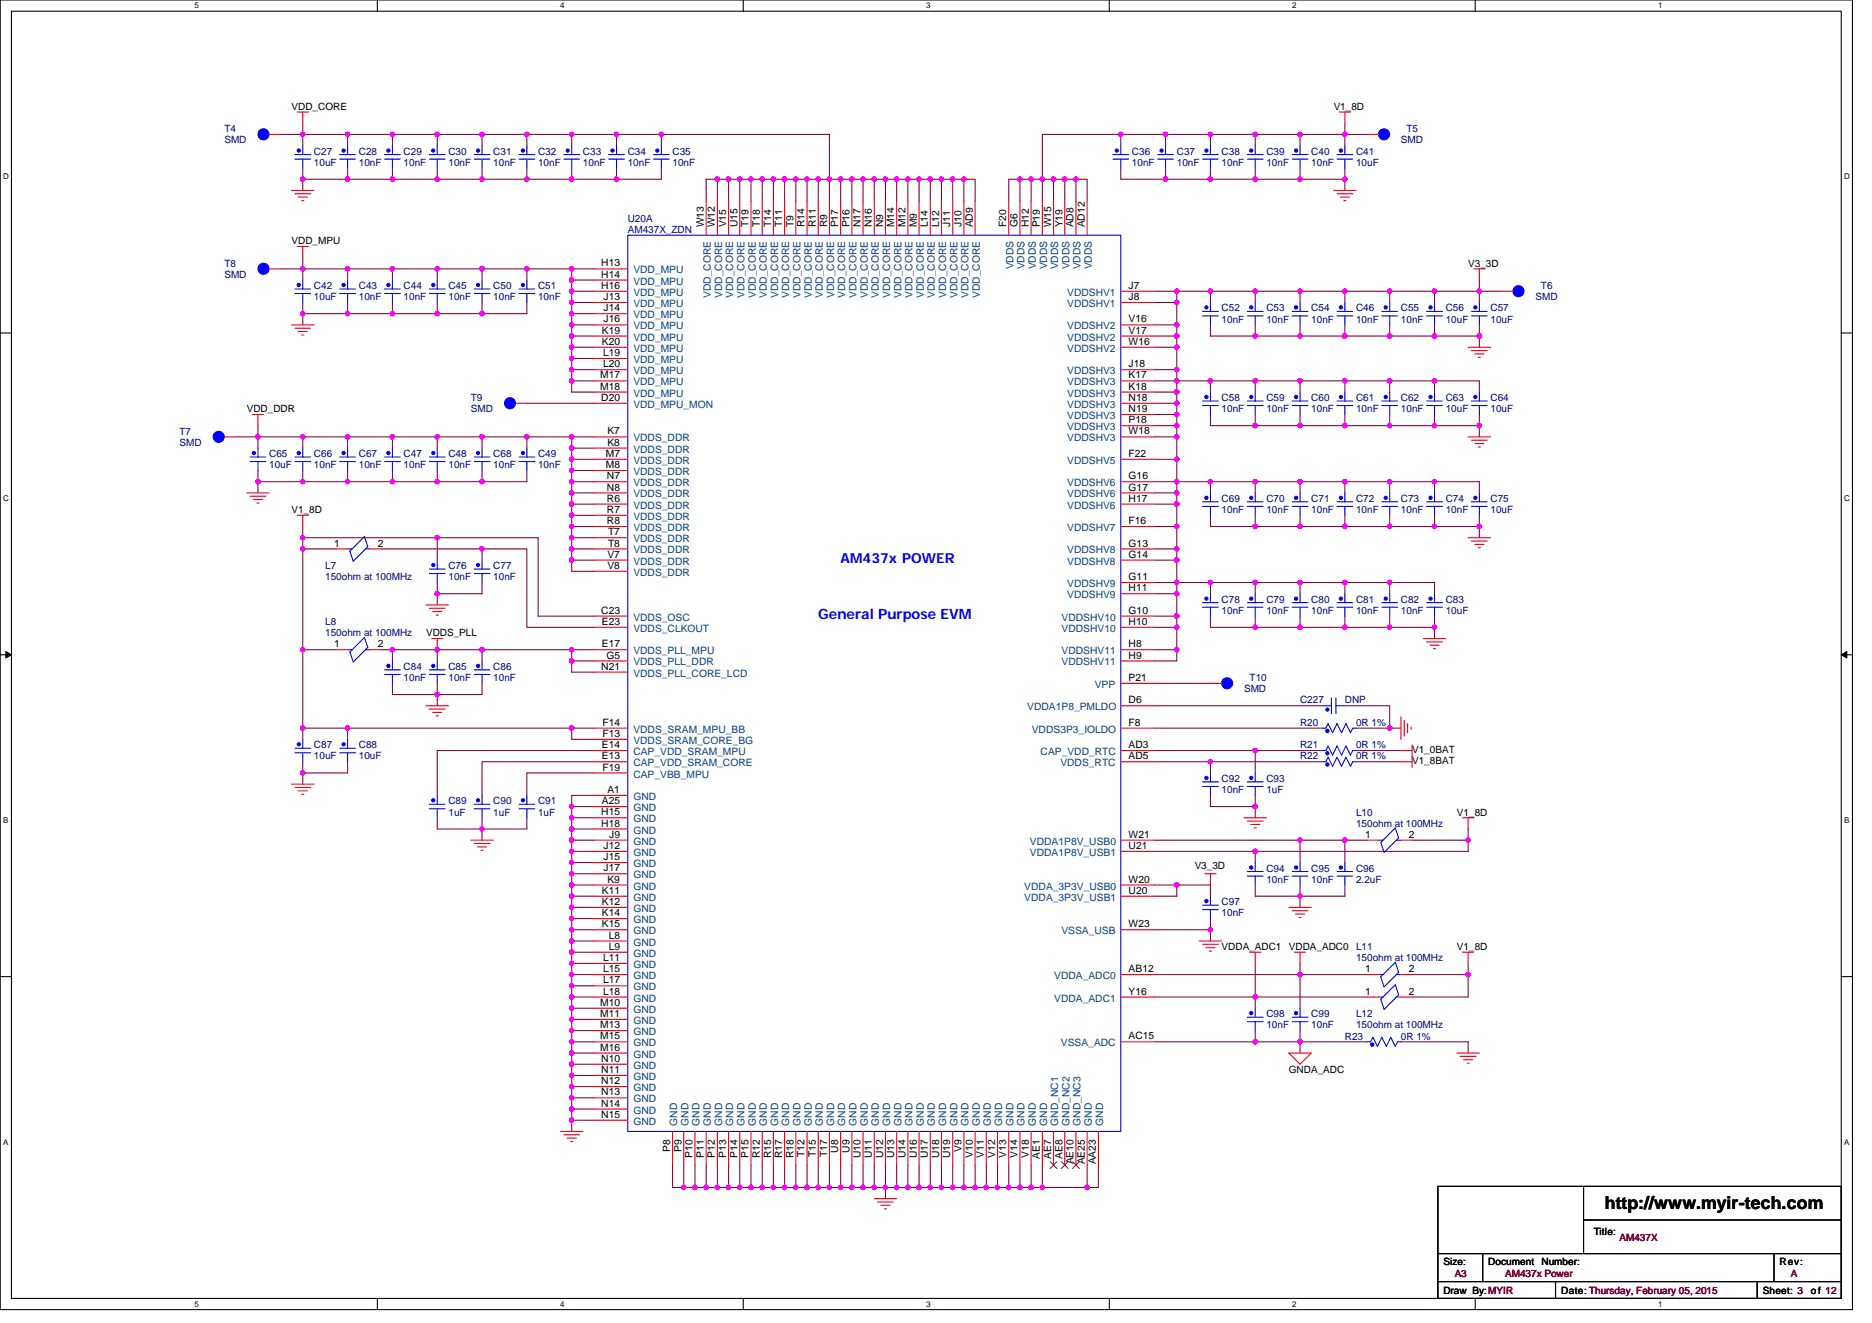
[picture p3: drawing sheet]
<svg xmlns="http://www.w3.org/2000/svg" width="297mm" height="210mm" viewBox="0 0 297 210" stroke-linecap="round" stroke-linejoin="round" font-family="sans-serif">
<defs><g id="words">
<text font-size="2.8" x="254.7" y="192">http://www.myir-tech.com</text>
<text font-size="2.3" fill="#00f" x="129.8" y="98.3">General Purpose EVM</text>
<text font-size="2.2" fill="#00f" x="133.4" y="89.3">AM437x POWER</text>
<g font-size="1.6">
<text x="46.3" y="17.4">VDD_CORE</text>
<text x="211.6" y="17.4">V1_8D</text>
<text x="46.3" y="38.8">VDD_MPU</text>
<text x="111.7" y="36.1" transform="rotate(-90 111.7 36.1)">W13</text>
<text x="113.4" y="36.1" transform="rotate(-90 113.4 36.1)">W12</text>
<text x="115.2" y="36.1" transform="rotate(-90 115.2 36.1)">V15</text>
<text x="117" y="36.1" transform="rotate(-90 117 36.1)">U15</text>
<text x="118.8" y="36.1" transform="rotate(-90 118.8 36.1)">T19</text>
<text x="120.6" y="36.1" transform="rotate(-90 120.6 36.1)">T18</text>
<text x="122.3" y="36.1" transform="rotate(-90 122.3 36.1)">T14</text>
<text x="124.1" y="36.1" transform="rotate(-90 124.1 36.1)">T11</text>
<text x="125.9" y="36.1" transform="rotate(-90 125.9 36.1)">T9</text>
<text x="127.7" y="36.1" transform="rotate(-90 127.7 36.1)">R14</text>
<text x="129.5" y="36.1" transform="rotate(-90 129.5 36.1)">R11</text>
<text x="131.2" y="36.1" transform="rotate(-90 131.2 36.1)">R9</text>
<text x="133" y="36.1" transform="rotate(-90 133 36.1)">P17</text>
<text x="134.8" y="36.1" transform="rotate(-90 134.8 36.1)">P16</text>
<text x="136.6" y="36.1" transform="rotate(-90 136.6 36.1)">N17</text>
<text x="138.3" y="36.1" transform="rotate(-90 138.3 36.1)">N16</text>
<text x="140.1" y="36.1" transform="rotate(-90 140.1 36.1)">N9</text>
<text x="141.9" y="36.1" transform="rotate(-90 141.9 36.1)">M14</text>
<text x="143.7" y="36.1" transform="rotate(-90 143.7 36.1)">M12</text>
<text x="145.5" y="36.1" transform="rotate(-90 145.5 36.1)">M9</text>
<text x="147.2" y="36.1" transform="rotate(-90 147.2 36.1)">L14</text>
<text x="149" y="36.1" transform="rotate(-90 149 36.1)">L12</text>
<text x="150.8" y="36.1" transform="rotate(-90 150.8 36.1)">J11</text>
<text x="152.6" y="36.1" transform="rotate(-90 152.6 36.1)">J10</text>
<text x="154.3" y="36.1" transform="rotate(-90 154.3 36.1)">AD9</text>
<text x="159.7" y="36.1" transform="rotate(-90 159.7 36.1)">F20</text>
<text x="161.5" y="36.1" transform="rotate(-90 161.5 36.1)">G6</text>
<text x="163.2" y="36.1" transform="rotate(-90 163.2 36.1)">H12</text>
<text x="165" y="36.1" transform="rotate(-90 165 36.1)">P19</text>
<text x="166.8" y="36.1" transform="rotate(-90 166.8 36.1)">W15</text>
<text x="168.6" y="36.1" transform="rotate(-90 168.6 36.1)">Y19</text>
<text x="170.3" y="36.1" transform="rotate(-90 170.3 36.1)">AD8</text>
<text x="172.1" y="36.1" transform="rotate(-90 172.1 36.1)">AD12</text>
<text x="95.4" y="42.3">H13</text>
<text x="95.4" y="44.1">H14</text>
<text x="95.4" y="45.8">H16</text>
<text x="95.8" y="47.6">J13</text>
<text x="179.1" y="45.8">J7</text>
<text x="179.1" y="47.6">J8</text>
<text x="233" y="42.3">V3_3D</text>
<text x="95.5" y="53">K19</text>
<text x="95.8" y="49.4">J14</text>
<text x="95.8" y="51.2">J16</text>
<text x="179.1" y="51.2">V16</text>
<text x="179.1" y="53">V17</text>
<text x="95.5" y="54.7">K20</text>
<text x="95.7" y="56.5">L19</text>
<text x="95.7" y="58.3">L20</text>
<text x="179.1" y="54.7">W16</text>
<text x="179.1" y="58.3">J18</text>
<text x="39.2" y="65.4">VDD_DDR</text>
<text x="95.2" y="60.1">M17</text>
<text x="95.2" y="61.8">M18</text>
<text x="95.4" y="63.6">D20</text>
<text x="179.1" y="60.1">K17</text>
<text x="179.1" y="61.8">K18</text>
<text x="179.1" y="63.6">N18</text>
<text x="179.1" y="65.4">N19</text>
<text x="96.4" y="69">K7</text>
<text x="96.4" y="70.7">K8</text>
<text x="179.1" y="67.2">P18</text>
<text x="179.1" y="69">W18</text>
<text x="96.1" y="72.5">M7</text>
<text x="96.1" y="74.3">M8</text>
<text x="96.3" y="76.1">N7</text>
<text x="96.3" y="77.9">N8</text>
<text x="179.1" y="72.5">F22</text>
<text x="179.1" y="76.1">G16</text>
<text x="179.1" y="77.9">G17</text>
<text x="46.3" y="81.4">V1_8D</text>
<text x="96.3" y="79.6">R6</text>
<text x="96.3" y="81.4">R7</text>
<text x="96.3" y="83.2">R8</text>
<text x="179.1" y="79.6">H17</text>
<text x="179.1" y="83.2">F16</text>
<text x="53" y="86.7">1</text>
<text x="60" y="86.7">2</text>
<text x="96.4" y="88.5">V7</text>
<text x="96.5" y="85">T7</text>
<text x="96.5" y="86.7">T8</text>
<text x="179.1" y="86.7">G13</text>
<text x="179.1" y="88.5">G14</text>
<text x="96.4" y="90.3">V8</text>
<text x="179.1" y="92.1">G11</text>
<text x="179.1" y="93.9">H11</text>
<text x="67.6" y="101">VDDS_PLL</text>
<text x="95.4" y="97.4">C23</text>
<text x="95.5" y="99.2">E23</text>
<text x="179.1" y="97.4">G10</text>
<text x="179.1" y="99.2">H10</text>
<text x="53" y="102.7">1</text>
<text x="60" y="102.7">2</text>
<text x="95.4" y="106.3">N21</text>
<text x="95.5" y="102.7">E17</text>
<text x="96.2" y="104.5">G5</text>
<text x="179.1" y="102.7">H8</text>
<text x="179.1" y="104.5">H9</text>
<text x="179.1" y="108.1">P21</text>
<text x="179.1" y="111.6">D6</text>
<text x="95.5" y="118.7">E14</text>
<text x="95.6" y="117">F13</text>
<text x="95.6" y="115.2">F14</text>
<text x="179.1" y="118.7">AD3</text>
<text x="179.1" y="115.2">F8</text>
<text x="224.1" y="119.5">V1_0BAT</text>
<text x="95.5" y="120.5">E13</text>
<text x="95.6" y="122.3">F19</text>
<text x="96.4" y="125.9">A1</text>
<text x="179.1" y="120.5">AD5</text>
<text x="224.1" y="121.3">V1_8BAT</text>
<text x="95.4" y="129.4">H15</text>
<text x="95.4" y="131.2">H18</text>
<text x="95.5" y="127.6">A25</text>
<text x="231.2" y="129.4">V1_8D</text>
<text x="95.8" y="134.7">J12</text>
<text x="95.8" y="136.5">J15</text>
<text x="96.7" y="133">J9</text>
<text x="179.1" y="133">W21</text>
<text x="179.1" y="134.7">U21</text>
<text x="189.6" y="138">V3_3D</text>
<text x="216.6" y="133">1</text>
<text x="223.5" y="133">2</text>
<text x="95.5" y="141.9">K11</text>
<text x="95.5" y="143.6">K12</text>
<text x="95.8" y="138.3">J17</text>
<text x="96.4" y="140.1">K9</text>
<text x="179.1" y="140.1">W20</text>
<text x="179.1" y="141.9">U20</text>
<text x="95.5" y="145.4">K14</text>
<text x="95.5" y="147.2">K15</text>
<text x="96.6" y="149">L8</text>
<text x="179.1" y="147.2">W23</text>
<text x="95.7" y="152.5">L11</text>
<text x="95.7" y="154.3">L15</text>
<text x="96.6" y="150.7">L9</text>
<text x="179.1" y="154.3">AB12</text>
<text x="193.8" y="150.8">VDDA_ADC1</text>
<text x="204.5" y="150.8">VDDA_ADC0</text>
<text x="216.6" y="154.3">1</text>
<text x="223.5" y="154.3">2</text>
<text x="231.2" y="150.8">V1_8D</text>
<text x="95.2" y="159.6">M10</text>
<text x="95.2" y="161.4">M11</text>
<text x="95.7" y="156.1">L17</text>
<text x="95.7" y="157.9">L18</text>
<text x="179.1" y="157.9">Y16</text>
<text x="216.6" y="157.9">1</text>
<text x="223.5" y="157.9">2</text>
<text x="95.2" y="163.2">M13</text>
<text x="95.2" y="165">M15</text>
<text x="95.2" y="166.8">M16</text>
<text x="179.1" y="165">AC15</text>
<text x="95.4" y="168.5">N10</text>
<text x="95.4" y="170.3">N11</text>
<text x="95.4" y="172.1">N12</text>
<text x="95.4" y="173.9">N13</text>
<text x="204.5" y="170.3">GNDA_ADC</text>
<text x="95.4" y="175.6">N14</text>
<text x="95.4" y="177.4">N15</text>
<text x="106.3" y="182.8" transform="rotate(-90 106.3 182.8)">P8</text>
<text x="108.1" y="182.8" transform="rotate(-90 108.1 182.8)">P9</text>
<text x="109.9" y="183.7" transform="rotate(-90 109.9 183.7)">P10</text>
<text x="111.7" y="183.7" transform="rotate(-90 111.7 183.7)">P11</text>
<text x="113.4" y="183.7" transform="rotate(-90 113.4 183.7)">P12</text>
<text x="115.2" y="183.7" transform="rotate(-90 115.2 183.7)">P13</text>
<text x="117" y="183.7" transform="rotate(-90 117 183.7)">P14</text>
<text x="118.8" y="183.7" transform="rotate(-90 118.8 183.7)">P15</text>
<text x="120.6" y="183.8" transform="rotate(-90 120.6 183.8)">R12</text>
<text x="122.3" y="183.8" transform="rotate(-90 122.3 183.8)">R15</text>
<text x="124.1" y="183.8" transform="rotate(-90 124.1 183.8)">R17</text>
<text x="125.9" y="183.8" transform="rotate(-90 125.9 183.8)">R18</text>
<text x="127.7" y="183.6" transform="rotate(-90 127.7 183.6)">T12</text>
<text x="129.5" y="183.6" transform="rotate(-90 129.5 183.6)">T15</text>
<text x="131.2" y="183.6" transform="rotate(-90 131.2 183.6)">T17</text>
<text x="133" y="182.9" transform="rotate(-90 133 182.9)">U8</text>
<text x="134.8" y="182.9" transform="rotate(-90 134.8 182.9)">U9</text>
<text x="136.6" y="183.8" transform="rotate(-90 136.6 183.8)">U10</text>
<text x="138.3" y="183.8" transform="rotate(-90 138.3 183.8)">U11</text>
<text x="140.1" y="183.8" transform="rotate(-90 140.1 183.8)">U12</text>
<text x="141.9" y="183.8" transform="rotate(-90 141.9 183.8)">U13</text>
<text x="143.7" y="183.8" transform="rotate(-90 143.7 183.8)">U14</text>
<text x="145.5" y="183.8" transform="rotate(-90 145.5 183.8)">U16</text>
<text x="147.2" y="183.8" transform="rotate(-90 147.2 183.8)">U17</text>
<text x="149" y="183.8" transform="rotate(-90 149 183.8)">U18</text>
<text x="150.8" y="183.8" transform="rotate(-90 150.8 183.8)">U19</text>
<text x="152.6" y="182.8" transform="rotate(-90 152.6 182.8)">V9</text>
<text x="154.3" y="183.7" transform="rotate(-90 154.3 183.7)">V10</text>
<text x="156.1" y="183.7" transform="rotate(-90 156.1 183.7)">V11</text>
<text x="157.9" y="183.7" transform="rotate(-90 157.9 183.7)">V12</text>
<text x="159.7" y="183.7" transform="rotate(-90 159.7 183.7)">V13</text>
<text x="161.5" y="183.7" transform="rotate(-90 161.5 183.7)">V14</text>
<text x="163.2" y="183.7" transform="rotate(-90 163.2 183.7)">V18</text>
<text x="165" y="183.9" transform="rotate(-90 165 183.9)">AE1</text>
<text x="166.8" y="183.9" transform="rotate(-90 166.8 183.9)">AE7</text>
<text x="168.6" y="183.9" transform="rotate(-90 168.6 183.9)">AE8</text>
<text x="170.3" y="184.8" transform="rotate(-90 170.3 184.8)">AE10</text>
<text x="172.1" y="184.8" transform="rotate(-90 172.1 184.8)">AE25</text>
<text x="173.9" y="184.8" transform="rotate(-90 173.9 184.8)">AA23</text>
<text x="252.9" y="195.9">Title:</text>
<text x="229" y="200.7">Size:</text>
<text x="236.2" y="200.7">Document</text>
<text x="244.6" y="200.7">Number:</text>
<text x="282.4" y="200.7">Rev:</text>
<text x="229" y="205.4">Draw By:MYIR</text>
<text x="247.7" y="205.4">Date: Thursday, February 05, 2015</text>
<text x="279.7" y="205.4">Sheet: 3</text>
<text x="287.4" y="205.4">of 12</text>
</g>
<g font-size="1.6" fill="#000080">
<text x="35.6" y="21">T4</text>
<text x="35.6" y="22.8">SMD</text>
<text x="222.3" y="22.8">SMD</text>
<text x="223.2" y="21">T5</text>
<text x="49.8" y="24.5">C27</text>
<text x="49.8" y="26.3">10uF</text>
<text x="56.9" y="24.5">C28</text>
<text x="56.9" y="26.3">10nF</text>
<text x="64" y="24.5">C29</text>
<text x="64" y="26.3">10nF</text>
<text x="71.2" y="24.5">C30</text>
<text x="71.2" y="26.3">10nF</text>
<text x="78.3" y="24.5">C31</text>
<text x="78.3" y="26.3">10nF</text>
<text x="85.4" y="24.5">C32</text>
<text x="85.4" y="26.3">10nF</text>
<text x="92.5" y="24.5">C33</text>
<text x="92.5" y="26.3">10nF</text>
<text x="99.6" y="24.5">C34</text>
<text x="99.6" y="26.3">10nF</text>
<text x="106.7" y="24.5">C35</text>
<text x="106.7" y="26.3">10nF</text>
<text x="179.6" y="24.5">C36</text>
<text x="179.6" y="26.3">10nF</text>
<text x="186.7" y="24.5">C37</text>
<text x="186.7" y="26.3">10nF</text>
<text x="193.8" y="24.5">C38</text>
<text x="193.8" y="26.3">10nF</text>
<text x="201" y="24.5">C39</text>
<text x="201" y="26.3">10nF</text>
<text x="208.1" y="24.5">C40</text>
<text x="208.1" y="26.3">10nF</text>
<text x="215.2" y="24.5">C41</text>
<text x="215.2" y="26.3">10uF</text>
<text x="99.6" y="35.2">U20A</text>
<text x="99.6" y="37">AM437X_ZDN</text>
<text x="35.6" y="42.3">T8</text>
<text x="35.6" y="44.1">SMD</text>
<text x="49.8" y="45.9">C42</text>
<text x="49.8" y="47.6">10uF</text>
<text x="56.9" y="45.9">C43</text>
<text x="56.9" y="47.6">10nF</text>
<text x="64" y="45.9">C44</text>
<text x="64" y="47.6">10nF</text>
<text x="71.2" y="45.9">C45</text>
<text x="71.2" y="47.6">10nF</text>
<text x="78.3" y="45.9">C50</text>
<text x="78.3" y="47.6">10nF</text>
<text x="85.4" y="45.9">C51</text>
<text x="85.4" y="47.6">10nF</text>
<text x="243.6" y="47.6">SMD</text>
<text x="244.5" y="45.9">T6</text>
<text x="193.8" y="49.4">C52</text>
<text x="193.8" y="51.2">10nF</text>
<text x="201" y="49.4">C53</text>
<text x="201" y="51.2">10nF</text>
<text x="208.1" y="49.4">C54</text>
<text x="208.1" y="51.2">10nF</text>
<text x="215.2" y="49.4">C46</text>
<text x="215.2" y="51.2">10nF</text>
<text x="222.3" y="49.4">C55</text>
<text x="222.3" y="51.2">10nF</text>
<text x="229.4" y="49.4">C56</text>
<text x="229.4" y="51.2">10uF</text>
<text x="236.5" y="49.4">C57</text>
<text x="236.5" y="51.2">10uF</text>
<text x="74.7" y="63.6">T9</text>
<text x="74.7" y="65.4">SMD</text>
<text x="193.8" y="63.6">C58</text>
<text x="193.8" y="65.4">10nF</text>
<text x="201" y="63.6">C59</text>
<text x="201" y="65.4">10nF</text>
<text x="208.1" y="63.6">C60</text>
<text x="208.1" y="65.4">10nF</text>
<text x="215.2" y="63.6">C61</text>
<text x="215.2" y="65.4">10nF</text>
<text x="222.3" y="63.6">C62</text>
<text x="222.3" y="65.4">10nF</text>
<text x="229.4" y="63.6">C63</text>
<text x="229.4" y="65.4">10uF</text>
<text x="236.5" y="63.6">C64</text>
<text x="236.5" y="65.4">10uF</text>
<text x="28.5" y="69">T7</text>
<text x="28.5" y="70.8">SMD</text>
<text x="42.7" y="72.5">C65</text>
<text x="42.7" y="74.3">10uF</text>
<text x="49.8" y="72.5">C66</text>
<text x="49.8" y="74.3">10nF</text>
<text x="56.9" y="72.5">C67</text>
<text x="56.9" y="74.3">10nF</text>
<text x="64" y="72.5">C47</text>
<text x="64" y="74.3">10nF</text>
<text x="71.2" y="72.5">C48</text>
<text x="71.2" y="74.3">10nF</text>
<text x="78.3" y="72.5">C68</text>
<text x="78.3" y="74.3">10nF</text>
<text x="85.4" y="72.5">C49</text>
<text x="85.4" y="74.3">10nF</text>
<text x="193.8" y="79.7">C69</text>
<text x="193.8" y="81.4">10nF</text>
<text x="201" y="79.7">C70</text>
<text x="201" y="81.4">10nF</text>
<text x="208.1" y="79.7">C71</text>
<text x="208.1" y="81.4">10nF</text>
<text x="215.2" y="79.7">C72</text>
<text x="215.2" y="81.4">10nF</text>
<text x="222.3" y="79.7">C73</text>
<text x="222.3" y="81.4">10nF</text>
<text x="229.4" y="79.7">C74</text>
<text x="229.4" y="81.4">10nF</text>
<text x="236.5" y="79.7">C75</text>
<text x="236.5" y="81.4">10uF</text>
<text x="51.6" y="90.3">L7</text>
<text x="51.6" y="92.1">150ohm at 100MHz</text>
<text x="71.2" y="90.3">C76</text>
<text x="71.2" y="92.1">10nF</text>
<text x="78.3" y="90.3">C77</text>
<text x="78.3" y="92.1">10nF</text>
<text x="193.8" y="95.7">C78</text>
<text x="201" y="95.7">C79</text>
<text x="208.1" y="95.7">C80</text>
<text x="215.2" y="95.7">C81</text>
<text x="222.3" y="95.7">C82</text>
<text x="229.4" y="95.7">C83</text>
<text x="51.6" y="99.2">L8</text>
<text x="51.6" y="101">150ohm at 100MHz</text>
<text x="193.8" y="97.4">10nF</text>
<text x="201" y="97.4">10nF</text>
<text x="208.1" y="97.4">10nF</text>
<text x="215.2" y="97.4">10nF</text>
<text x="222.3" y="97.4">10nF</text>
<text x="229.4" y="97.4">10uF</text>
<text x="64" y="106.3">C84</text>
<text x="71.2" y="106.3">C85</text>
<text x="78.3" y="106.3">C86</text>
<text x="64" y="108.1">10nF</text>
<text x="71.2" y="108.1">10nF</text>
<text x="78.3" y="108.1">10nF</text>
<text x="197.4" y="109.9">SMD</text>
<text x="198.3" y="108.1">T10</text>
<text x="206.3" y="111.7">C227</text>
<text x="213.4" y="111.7">DNP</text>
<text x="49.8" y="118.8">C87</text>
<text x="56.9" y="118.8">C88</text>
<text x="206.3" y="115.2">R20</text>
<text x="206.3" y="118.8">R21</text>
<text x="215.2" y="115.2">0R 1%</text>
<text x="215.2" y="118.8">0R 1%</text>
<text x="49.8" y="120.5">10uF</text>
<text x="56.9" y="120.5">10uF</text>
<text x="193.8" y="124.1">C92</text>
<text x="193.8" y="125.9">10nF</text>
<text x="201" y="124.1">C93</text>
<text x="201" y="125.9">1uF</text>
<text x="206.3" y="120.5">R22</text>
<text x="215.2" y="120.5">0R 1%</text>
<text x="71.2" y="127.7">C89</text>
<text x="71.2" y="129.4">1uF</text>
<text x="78.3" y="127.7">C90</text>
<text x="78.3" y="129.4">1uF</text>
<text x="85.4" y="127.7">C91</text>
<text x="85.4" y="129.4">1uF</text>
<text x="215.2" y="129.4">L10</text>
<text x="215.2" y="131.2">150ohm at 100MHz</text>
<text x="193.8" y="143.7">C97</text>
<text x="201" y="138.3">C94</text>
<text x="201" y="140.1">10nF</text>
<text x="208.1" y="138.3">C95</text>
<text x="208.1" y="140.1">10nF</text>
<text x="215.2" y="138.3">C96</text>
<text x="215.2" y="140.1">2.2uF</text>
<text x="193.8" y="145.4">10nF</text>
<text x="215.2" y="150.8">L11</text>
<text x="215.2" y="152.5">150ohm at 100MHz</text>
<text x="201" y="161.4">C98</text>
<text x="208.1" y="161.4">C99</text>
<text x="215.2" y="161.4">L12</text>
<text x="201" y="163.2">10nF</text>
<text x="208.1" y="163.2">10nF</text>
<text x="213.4" y="165">R23</text>
<text x="215.2" y="163.2">150ohm at 100MHz</text>
<text x="222.3" y="165">0R 1%</text>
</g>
<g font-size="1.6" fill="#004080">
<text x="100.5" y="43.4">VDD_MPU</text>
<text x="100.5" y="45.2">VDD_MPU</text>
<text x="100.5" y="46.9">VDD_MPU</text>
<text x="112.8" y="47.3" transform="rotate(-90 112.8 47.3)">VDD_CORE</text>
<text x="114.6" y="47.3" transform="rotate(-90 114.6 47.3)">VDD_CORE</text>
<text x="116.3" y="47.3" transform="rotate(-90 116.3 47.3)">VDD_CORE</text>
<text x="118.1" y="47.3" transform="rotate(-90 118.1 47.3)">VDD_CORE</text>
<text x="119.9" y="47.3" transform="rotate(-90 119.9 47.3)">VDD_CORE</text>
<text x="121.7" y="47.3" transform="rotate(-90 121.7 47.3)">VDD_CORE</text>
<text x="123.5" y="47.3" transform="rotate(-90 123.5 47.3)">VDD_CORE</text>
<text x="125.2" y="47.3" transform="rotate(-90 125.2 47.3)">VDD_CORE</text>
<text x="127" y="47.3" transform="rotate(-90 127 47.3)">VDD_CORE</text>
<text x="128.8" y="47.3" transform="rotate(-90 128.8 47.3)">VDD_CORE</text>
<text x="130.6" y="47.3" transform="rotate(-90 130.6 47.3)">VDD_CORE</text>
<text x="132.4" y="47.3" transform="rotate(-90 132.4 47.3)">VDD_CORE</text>
<text x="134.1" y="47.3" transform="rotate(-90 134.1 47.3)">VDD_CORE</text>
<text x="135.9" y="47.3" transform="rotate(-90 135.9 47.3)">VDD_CORE</text>
<text x="137.7" y="47.3" transform="rotate(-90 137.7 47.3)">VDD_CORE</text>
<text x="139.5" y="47.3" transform="rotate(-90 139.5 47.3)">VDD_CORE</text>
<text x="141.2" y="47.3" transform="rotate(-90 141.2 47.3)">VDD_CORE</text>
<text x="143" y="47.3" transform="rotate(-90 143 47.3)">VDD_CORE</text>
<text x="144.8" y="47.3" transform="rotate(-90 144.8 47.3)">VDD_CORE</text>
<text x="146.6" y="47.3" transform="rotate(-90 146.6 47.3)">VDD_CORE</text>
<text x="148.4" y="47.3" transform="rotate(-90 148.4 47.3)">VDD_CORE</text>
<text x="150.1" y="47.3" transform="rotate(-90 150.1 47.3)">VDD_CORE</text>
<text x="151.9" y="47.3" transform="rotate(-90 151.9 47.3)">VDD_CORE</text>
<text x="153.7" y="47.3" transform="rotate(-90 153.7 47.3)">VDD_CORE</text>
<text x="155.5" y="47.3" transform="rotate(-90 155.5 47.3)">VDD_CORE</text>
<text x="160.8" y="42.8" transform="rotate(-90 160.8 42.8)">VDDS</text>
<text x="162.6" y="42.8" transform="rotate(-90 162.6 42.8)">VDDS</text>
<text x="164.4" y="42.8" transform="rotate(-90 164.4 42.8)">VDDS</text>
<text x="166.1" y="42.8" transform="rotate(-90 166.1 42.8)">VDDS</text>
<text x="167.9" y="42.8" transform="rotate(-90 167.9 42.8)">VDDS</text>
<text x="169.3" y="46.9">VDDSHV1</text>
<text x="169.7" y="42.8" transform="rotate(-90 169.7 42.8)">VDDS</text>
<text x="171.5" y="42.8" transform="rotate(-90 171.5 42.8)">VDDS</text>
<text x="173.2" y="42.8" transform="rotate(-90 173.2 42.8)">VDDS</text>
<text x="100.5" y="48.7">VDD_MPU</text>
<text x="100.5" y="50.5">VDD_MPU</text>
<text x="100.5" y="52.3">VDD_MPU</text>
<text x="169.3" y="48.7">VDDSHV1</text>
<text x="169.3" y="52.3">VDDSHV2</text>
<text x="100.5" y="54.1">VDD_MPU</text>
<text x="100.5" y="55.8">VDD_MPU</text>
<text x="100.5" y="57.6">VDD_MPU</text>
<text x="100.5" y="59.4">VDD_MPU</text>
<text x="169.3" y="54.1">VDDSHV2</text>
<text x="169.3" y="55.8">VDDSHV2</text>
<text x="169.3" y="59.4">VDDSHV3</text>
<text x="100.5" y="61.2">VDD_MPU</text>
<text x="100.5" y="62.9">VDD_MPU</text>
<text x="100.5" y="64.7">VDD_MPU_MON</text>
<text x="169.3" y="61.2">VDDSHV3</text>
<text x="169.3" y="62.9">VDDSHV3</text>
<text x="169.3" y="64.7">VDDSHV3</text>
<text x="100.5" y="70.1">VDDS_DDR</text>
<text x="100.5" y="71.8">VDDS_DDR</text>
<text x="169.3" y="66.5">VDDSHV3</text>
<text x="169.3" y="68.3">VDDSHV3</text>
<text x="169.3" y="70.1">VDDSHV3</text>
<text x="100.5" y="73.6">VDDS_DDR</text>
<text x="100.5" y="75.4">VDDS_DDR</text>
<text x="100.5" y="77.2">VDDS_DDR</text>
<text x="169.3" y="73.6">VDDSHV5</text>
<text x="169.3" y="77.2">VDDSHV6</text>
<text x="100.5" y="79">VDDS_DDR</text>
<text x="100.5" y="80.7">VDDS_DDR</text>
<text x="100.5" y="82.5">VDDS_DDR</text>
<text x="169.3" y="79">VDDSHV6</text>
<text x="169.3" y="80.7">VDDSHV6</text>
<text x="100.5" y="84.3">VDDS_DDR</text>
<text x="100.5" y="86.1">VDDS_DDR</text>
<text x="100.5" y="87.8">VDDS_DDR</text>
<text x="100.5" y="89.6">VDDS_DDR</text>
<text x="169.3" y="84.3">VDDSHV7</text>
<text x="169.3" y="87.8">VDDSHV8</text>
<text x="169.3" y="89.6">VDDSHV8</text>
<text x="100.5" y="91.4">VDDS_DDR</text>
<text x="169.3" y="93.2">VDDSHV9</text>
<text x="169.3" y="95">VDDSHV9</text>
<text x="100.5" y="100.3">VDDS_CLKOUT</text>
<text x="100.5" y="98.5">VDDS_OSC</text>
<text x="168.4" y="98.5">VDDSHV10</text>
<text x="168.4" y="100.3">VDDSHV10</text>
<text x="100.5" y="107.4">VDDS_PLL_CORE_LCD</text>
<text x="100.5" y="105.6">VDDS_PLL_DDR</text>
<text x="100.5" y="103.8">VDDS_PLL_MPU</text>
<text x="168.4" y="103.8">VDDSHV11</text>
<text x="168.4" y="105.6">VDDSHV11</text>
<text x="163" y="112.7">VDDA1P8_PMLDO</text>
<text x="173.7" y="109.2">VPP</text>
<text x="100.5" y="119.8">CAP_VDD_SRAM_MPU</text>
<text x="100.5" y="118.1">VDDS_SRAM_CORE_BG</text>
<text x="100.5" y="116.3">VDDS_SRAM_MPU_BB</text>
<text x="163.7" y="116.3">VDDS3P3_IOLDO</text>
<text x="165.1" y="119.8">CAP_VDD_RTC</text>
<text x="100.5" y="123.4">CAP_VBB_MPU</text>
<text x="100.5" y="121.6">CAP_VDD_SRAM_CORE</text>
<text x="168.3" y="121.6">VDDS_RTC</text>
<text x="100.5" y="127">GND</text>
<text x="100.5" y="128.7">GND</text>
<text x="100.5" y="130.5">GND</text>
<text x="100.5" y="132.3">GND</text>
<text x="100.5" y="134.1">GND</text>
<text x="100.5" y="135.8">GND</text>
<text x="100.5" y="137.6">GND</text>
<text x="163.4" y="134.1">VDDA1P8V_USB0</text>
<text x="163.4" y="135.8">VDDA1P8V_USB1</text>
<text x="100.5" y="139.4">GND</text>
<text x="100.5" y="141.2">GND</text>
<text x="100.5" y="143">GND</text>
<text x="162.5" y="141.2">VDDA_3P3V_USB0</text>
<text x="162.5" y="143">VDDA_3P3V_USB1</text>
<text x="100.5" y="144.7">GND</text>
<text x="100.5" y="146.5">GND</text>
<text x="100.5" y="148.3">GND</text>
<text x="168.4" y="148.3">VSSA_USB</text>
<text x="100.5" y="150.1">GND</text>
<text x="100.5" y="151.8">GND</text>
<text x="100.5" y="153.6">GND</text>
<text x="100.5" y="155.4">GND</text>
<text x="167.3" y="155.4">VDDA_ADC0</text>
<text x="100.5" y="157.2">GND</text>
<text x="100.5" y="159">GND</text>
<text x="100.5" y="160.7">GND</text>
<text x="167.3" y="159">VDDA_ADC1</text>
<text x="100.5" y="162.5">GND</text>
<text x="100.5" y="164.3">GND</text>
<text x="100.5" y="166.1">GND</text>
<text x="100.5" y="167.9">GND</text>
<text x="168.3" y="166.1">VSSA_ADC</text>
<text x="100.5" y="169.6">GND</text>
<text x="100.5" y="171.4">GND</text>
<text x="100.5" y="173.2">GND</text>
<text x="100.5" y="175">GND</text>
<text x="100.5" y="176.7">GND</text>
<text x="100.5" y="178.5">GND</text>
<text x="107.5" y="178.7" transform="rotate(-90 107.5 178.7)">GND</text>
<text x="109.2" y="178.7" transform="rotate(-90 109.2 178.7)">GND</text>
<text x="111" y="178.7" transform="rotate(-90 111 178.7)">GND</text>
<text x="112.8" y="178.7" transform="rotate(-90 112.8 178.7)">GND</text>
<text x="114.6" y="178.7" transform="rotate(-90 114.6 178.7)">GND</text>
<text x="116.3" y="178.7" transform="rotate(-90 116.3 178.7)">GND</text>
<text x="118.1" y="178.7" transform="rotate(-90 118.1 178.7)">GND</text>
<text x="119.9" y="178.7" transform="rotate(-90 119.9 178.7)">GND</text>
<text x="121.7" y="178.7" transform="rotate(-90 121.7 178.7)">GND</text>
<text x="123.5" y="178.7" transform="rotate(-90 123.5 178.7)">GND</text>
<text x="125.2" y="178.7" transform="rotate(-90 125.2 178.7)">GND</text>
<text x="127" y="178.7" transform="rotate(-90 127 178.7)">GND</text>
<text x="128.8" y="178.7" transform="rotate(-90 128.8 178.7)">GND</text>
<text x="130.6" y="178.7" transform="rotate(-90 130.6 178.7)">GND</text>
<text x="132.4" y="178.7" transform="rotate(-90 132.4 178.7)">GND</text>
<text x="134.1" y="178.7" transform="rotate(-90 134.1 178.7)">GND</text>
<text x="135.9" y="178.7" transform="rotate(-90 135.9 178.7)">GND</text>
<text x="137.7" y="178.7" transform="rotate(-90 137.7 178.7)">GND</text>
<text x="139.5" y="178.7" transform="rotate(-90 139.5 178.7)">GND</text>
<text x="141.2" y="178.7" transform="rotate(-90 141.2 178.7)">GND</text>
<text x="143" y="178.7" transform="rotate(-90 143 178.7)">GND</text>
<text x="144.8" y="178.7" transform="rotate(-90 144.8 178.7)">GND</text>
<text x="146.6" y="178.7" transform="rotate(-90 146.6 178.7)">GND</text>
<text x="148.4" y="178.7" transform="rotate(-90 148.4 178.7)">GND</text>
<text x="150.1" y="178.7" transform="rotate(-90 150.1 178.7)">GND</text>
<text x="151.9" y="178.7" transform="rotate(-90 151.9 178.7)">GND</text>
<text x="153.7" y="178.7" transform="rotate(-90 153.7 178.7)">GND</text>
<text x="155.5" y="178.7" transform="rotate(-90 155.5 178.7)">GND</text>
<text x="157.2" y="178.7" transform="rotate(-90 157.2 178.7)">GND</text>
<text x="159" y="178.7" transform="rotate(-90 159 178.7)">GND</text>
<text x="160.8" y="178.7" transform="rotate(-90 160.8 178.7)">GND</text>
<text x="162.6" y="178.7" transform="rotate(-90 162.6 178.7)">GND</text>
<text x="164.4" y="178.7" transform="rotate(-90 164.4 178.7)">GND</text>
<text x="166.1" y="178.7" transform="rotate(-90 166.1 178.7)">GND</text>
<text x="167.9" y="178.7" transform="rotate(-90 167.9 178.7)">GND_NC1</text>
<text x="169.7" y="178.7" transform="rotate(-90 169.7 178.7)">GND_NC2</text>
<text x="171.5" y="178.7" transform="rotate(-90 171.5 178.7)">GND_NC3</text>
<text x="173.2" y="178.7" transform="rotate(-90 173.2 178.7)">GND</text>
<text x="175" y="178.7" transform="rotate(-90 175 178.7)">GND</text>
</g>
<g font-size="1.6" fill="#800000">
<text x="257" y="197">AM437X</text>
<text x="230.8" y="202.7">A3</text>
<text x="238.8" y="202.7">AM437x Power</text>
<text x="284.2" y="202.7">A</text>
</g>
<g font-size="1.3">
<text x="30.8" y="1.3">5</text>
<text x="88.9" y="1.3">4</text>
<text x="147" y="1.3">3</text>
<text x="205" y="1.3">2</text>
<text x="263.1" y="1.3">1</text>
<text x=".5" y="28.4">D</text>
<text x="292.6" y="28.4">D</text>
<text x=".5" y="79.5">C</text>
<text x="292.6" y="79.5">C</text>
<text x=".5" y="130.6">B</text>
<text x="292.6" y="130.6">B</text>
<text x=".5" y="181.7">A</text>
<text x="292.6" y="181.7">A</text>
<text x="30.8" y="207.4">5</text>
<text x="88.9" y="207.4">4</text>
<text x="147" y="207.4">3</text>
<text x="205" y="207.4">2</text>
<text x="263.1" y="207.4">1</text>
</g>
</g></defs>
<path d="M0 0h293.9v207.9h-293.9zM1.8 1.8h290.4v204.3h-290.4z" fill="none" stroke="#000" stroke-width=".17"/>
<g fill="#fff">
<path d="M30.8 .2h.7v1.4h-.7z"/>
<path d="M30.8 206.3h.7v1.4h-.7z"/>
</g>
<path d="M59.9 0v1.8M59.9 206.1v1.8" fill="none" stroke="#000" stroke-width=".17"/>
<g fill="#fff">
<path d="M88.9 .2h.7v1.4h-.7z"/>
<path d="M88.9 206.3h.7v1.4h-.7z"/>
</g>
<path d="M117.9 0v1.8M117.9 206.1v1.8" fill="none" stroke="#000" stroke-width=".17"/>
<g fill="#fff">
<path d="M147 .2h.7v1.4h-.7z"/>
<path d="M147 206.3h.7v1.4h-.7z"/>
</g>
<path d="M176 0v1.8M176 206.1v1.8" fill="none" stroke="#000" stroke-width=".17"/>
<g fill="#fff">
<path d="M205 .2h.7v1.4h-.7z"/>
<path d="M205 206.3h.7v1.4h-.7z"/>
</g>
<path d="M234.1 0v1.8M234.1 206.1v1.8" fill="none" stroke="#000" stroke-width=".17"/>
<g fill="#fff">
<path d="M263.1 .2h.7v1.4h-.7z"/>
<path d="M263.1 206.3h.7v1.4h-.7z"/>
<path d="M.5 27.3h.9v1.4h-.9z"/>
<path d="M292.6 27.3h.9v1.4h-.9z"/>
<path d="M.5 78.4h.9v1.4h-.9z"/>
<path d="M292.6 78.4h.9v1.4h-.9z"/>
</g>
<path d="M0 52.9h1.8M292.2 52.9h1.7" fill="none" stroke="#000" stroke-width=".17"/>
<g fill="#fff">
<path d="M.5 129.5h.8v1.4h-.8z"/>
<path d="M292.6 129.5h.9v1.4h-.9z"/>
</g>
<path d="M0 103.9h1.8M292.2 103.9h1.7" fill="none" stroke="#000" stroke-width=".17"/>
<path d="M.9 103.4l.9 .5-.9 .5zM292.2 103.9l.8-.5v1z" fill="#000" stroke="#000" stroke-width=".16"/>
<g fill="#fff">
<path d="M.5 180.5h.8v1.4h-.8z"/>
<path d="M292.6 180.5h.9v1.4h-.9z"/>
</g>
<path d="M0 155h1.8M292.2 155h1.7M228.2 188.3h64v17.8h-64zM228.2 199h64M235.3 199v4.4M251.3 188.3v10.7M251.3 193.6h40.9M281.5 199v4.4M228.2 203.4h64M246.8 203.4v2.7M278.8 203.4v2.7" fill="none" stroke="#000" stroke-width=".17"/>
<g fill="none" stroke="#800040" stroke-width=".17">
<path d="M48 19.6v1.7M213.4 19.6v1.7M44.5 21.3h3.5M48 28.4h7.2M48 21.3v1.8M48 26.7v1.7M48 28.4v1.8M48 21.3h7.2M55.2 26.7v1.7M55.2 28.4h7.1M55.2 21.3v1.8M55.2 21.3h7.1"/>
<path d="M62.3 21.3v1.8M62.3 26.7v1.7M62.3 21.3h7.1M62.3 28.4h7.1M69.4 26.7v1.7M69.4 21.3v1.8M69.4 28.4h7.1M69.4 21.3h7.1M76.5 21.3v1.8M76.5 26.7v1.7M76.5 21.3h7.1M76.5 28.4h7.1"/>
<path d="M83.6 26.7v1.7M83.6 21.3v1.8M83.6 28.4h7.1M83.6 21.3h7.1M90.7 21.3v1.8M90.7 26.7v1.7M90.7 21.3h7.1M90.7 28.4h7.1M97.8 26.7v1.7M97.8 21.3v1.8M97.8 21.3h7.1M104.9 21.3v1.8"/>
<path d="M104.9 26.7v1.7h-7.1M104.9 21.3h26.7v7.1M113.8 28.4h-1.7v3.6M113.8 28.4v3.6M113.8 28.4h1.8M115.6 28.4v3.6M115.6 28.4h1.8M117.4 28.4v3.6M117.4 28.4h1.8M119.2 28.4v3.6M119.2 28.4h1.7M120.9 28.4v3.6"/>
<path d="M120.9 28.4h1.8M122.7 28.4v3.6M122.7 28.4h1.8M124.5 28.4v3.6M124.5 28.4h1.8M126.3 28.4v3.6M126.3 28.4h1.8M128.1 28.4v3.6M128.1 28.4h1.7M129.8 28.4v3.6M129.8 28.4h1.8M131.6 28.4v3.6"/>
<path d="M131.6 28.4h1.8M133.4 28.4h1.8M133.4 28.4v3.6M135.2 28.4v3.6M135.2 28.4h1.7M136.9 28.4h1.8M136.9 28.4v3.6M138.7 28.4v3.6M138.7 28.4h1.8M140.5 28.4h1.8M140.5 28.4v3.6M142.3 28.4v3.6"/>
<path d="M142.3 28.4h1.8M144.1 28.4v3.6M144.1 28.4h1.7M145.8 28.4v3.6M145.8 28.4h1.8M147.6 28.4v3.6M147.6 28.4h1.8M149.4 28.4v3.6M149.4 28.4h1.8M151.2 28.4v3.6M151.2 28.4h1.7M152.9 28.4h1.8v3.6"/>
<path d="M152.9 28.4v3.6M161.8 28.4v3.6M161.8 28.4h1.8M161.8 28.4h-1.7v3.6M163.6 28.4v3.6M163.6 28.4h1.8M165.4 28.4v3.6M165.4 28.4h1.8M167.2 28.4h1.7M167.2 28.4v3.6M170.7 28.4v3.6M170.7 28.4h-1.8v3.6"/>
<path d="M170.7 28.4h1.8v3.6M177.8 21.3v1.8M177.8 26.7v1.7h7.2M177.8 21.3h-12.4v7.1M177.8 21.3h7.2M185 28.4h7.1M185 21.3h7.1M185 21.3v1.8M185 26.7v1.7M192.1 28.4h7.1M192.1 21.3h7.1M192.1 26.7v1.7"/>
<path d="M192.1 21.3v1.8M199.2 21.3h7.1M199.2 21.3v1.8M199.2 28.4h7.1M199.2 26.7v1.7M206.3 28.4h7.1M206.3 21.3h7.1M206.3 26.7v1.7M206.3 21.3v1.8M213.4 28.4v1.8M213.4 21.3v1.8M213.4 26.7v1.7"/>
<path d="M213.4 21.3h3.6M44.5 42.7h3.5M48 42.7v1.7M48 49.8v1.8M48 40.9v1.8M48 42.7h7.2M48 48v1.8h7.2M55.2 42.7v1.7M55.2 48v1.8M55.2 42.7h7.1M55.2 49.8h7.1M62.3 42.7v1.7"/>
<path d="M62.3 48v1.8M62.3 42.7h7.1M62.3 49.8h7.1M69.4 42.7v1.7M69.4 48v1.8M69.4 42.7h7.1M69.4 49.8h7.1M76.5 42.7v1.7M76.5 48v1.8M76.5 42.7h7.1M83.6 42.7v1.7M83.6 48v1.8h-7.1"/>
<path d="M83.6 42.7h7.1M90.7 42.7h3.6M90.7 44.4h3.6M90.7 46.2h3.6M90.7 48h3.6M90.7 49.8h3.6M90.7 51.6h3.6M90.7 53.3h3.6M90.7 55.1h3.6M90.7 56.9h3.6M90.7 58.7h3.6M90.7 42.7v1.7"/>
<path d="M90.7 44.4v1.8M90.7 46.2v1.8M90.7 48v1.8M90.7 49.8v1.8M90.7 51.6v1.7M90.7 53.3v1.8M90.7 55.1v1.8M90.7 56.9v1.8M90.7 58.7v1.8M183.2 46.2h3.5M183.2 51.6h3.5M183.2 53.3h3.5v1.8"/>
<path d="M183.2 58.7h3.5M183.2 48h3.5M183.2 55.1h3.5M186.7 55.1v3.6M186.7 46.2v5.4M186.7 51.6v1.7M186.7 58.7v1.8M186.7 46.2h5.4M192.1 46.2h7.1M192.1 46.2v1.8M192.1 51.6v1.7h7.1M199.2 53.3h7.1"/>
<path d="M199.2 51.6v1.7M199.2 46.2h7.1M199.2 46.2v1.8M206.3 46.2h7.1M206.3 53.3h7.1M206.3 46.2v1.8M206.3 51.6v1.7M213.4 51.6v1.7M213.4 46.2v1.8M213.4 53.3h7.1M213.4 46.2h7.1M220.5 51.6v1.7h7.1"/>
<path d="M227.6 46.2h-7.1v1.8M227.6 51.6v1.7h7.1M234.7 44.4v1.8M234.7 51.6v1.7M234.7 53.3v1.8M234.7 46.2v1.8M234.7 46.2h3.6M234.7 46.2h-7.1v1.8M37.4 69.3h3.5M40.9 69.3v1.8M40.9 69.3h7.1M40.9 76.5h7.1"/>
<path d="M40.9 74.7v1.8M40.9 76.5v1.7M40.9 67.6v1.7M48 69.3v1.8M48 74.7v1.8M48 69.3h7.2M48 76.5h7.2M55.2 69.3v1.8M55.2 74.7v1.8M55.2 69.3h7.1M55.2 76.5h7.1M62.3 69.3v1.8"/>
<path d="M62.3 74.7v1.8M62.3 69.3h7.1M62.3 76.5h7.1M69.4 69.3v1.8M69.4 74.7v1.8M69.4 69.3h7.1M69.4 76.5h7.1M76.5 69.3v1.8M76.5 74.7v1.8M76.5 69.3h7.1M83.6 64h10.7M83.6 74.7v1.8h-7.1"/>
<path d="M83.6 69.3v1.8M83.6 69.3h7.1M90.7 60.5h3.6M90.7 69.3h3.6M90.7 71.1h3.6M90.7 72.9h3.6M90.7 74.7h3.6M90.7 76.5h3.6M90.7 78.2h3.6M90.7 60.5v1.7h3.6M90.7 69.3v1.8M90.7 71.1v1.8"/>
<path d="M90.7 72.9v1.8M90.7 74.7v1.8M90.7 76.5v1.7M90.7 78.2v1.8M183.2 65.8h3.5M183.2 60.5h3.5M183.2 64h3.5M183.2 62.2h3.5M183.2 67.6h3.5M183.2 78.2h3.5M183.2 76.5h3.5M183.2 72.9h3.5"/>
<path d="M183.2 69.3h3.5M186.7 60.5h5.4M186.7 76.5h5.4M186.7 60.5v1.7M186.7 62.2v1.8M186.7 67.6v1.7M186.7 76.5v1.7M186.7 72.9v3.6M186.7 69.3v3.6M186.7 78.2v1.8M186.7 64v1.8M186.7 65.8v1.8"/>
<path d="M192.1 76.5v1.7M192.1 60.5h7.1M192.1 65.8v1.8h7.1M192.1 76.5h7.1M192.1 60.5v1.7M199.2 76.5h7.1M199.2 76.5v1.7M199.2 67.6h7.1M199.2 60.5h7.1M199.2 65.8v1.8M199.2 60.5v1.7M206.3 60.5h7.1"/>
<path d="M206.3 67.6h7.1M206.3 60.5v1.7M206.3 65.8v1.8M206.3 76.5h7.1M206.3 76.5v1.7M213.4 65.8v1.8M213.4 67.6h7.1M213.4 60.5h7.1M213.4 60.5v1.7M213.4 76.5h7.1M213.4 76.5v1.7M220.5 76.5h7.1"/>
<path d="M220.5 65.8v1.8M220.5 67.6h7.1M220.5 76.5v1.7M227.6 60.5h-7.1v1.7M227.6 60.5h7.1v1.7M227.6 67.6h7.1M227.6 60.5v1.7M227.6 65.8v1.8M227.6 76.5v1.7M227.6 76.5h7.1v1.7M234.7 65.8v1.8M234.7 67.6v1.7"/>
<path d="M48 83.6v3.5M48 87.1v16M48 87.1h5.4M48 85.3h21.4M60.5 87.1h16M69.4 92.5v1.7M69.4 94.2v1.8M69.4 85.3v3.6M69.4 85.3h16v12.5h8.9M76.5 92.5v1.7h-7.1M76.5 87.1h7.1v12.5h10.7M76.5 87.1v1.8"/>
<path d="M90.7 88.9h3.6M90.7 80h3.6M90.7 81.8h3.6M90.7 83.6h3.6M90.7 85.3h3.6M90.7 87.1h3.6M90.7 80v1.8M90.7 81.8v1.8M90.7 83.6v1.7M90.7 85.3v1.8M90.7 87.1v1.8M90.7 88.9v1.8h3.6"/>
<path d="M183.2 80h3.5M183.2 83.6h3.5M183.2 94.2h3.5M183.2 99.6h3.5M183.2 88.9h3.5M183.2 87.1h3.5M183.2 92.5h3.5M186.7 92.5h5.4M186.7 83.6v3.5M186.7 87.1v1.8M186.7 80v3.6M186.7 88.9v3.6"/>
<path d="M186.7 92.5v5.3h-3.5M186.7 97.8v5.3M192.1 81.8v1.8h7.1M192.1 92.5h7.1M192.1 97.8v1.8h7.1M192.1 92.5v1.7M199.2 81.8v1.8M199.2 83.6h7.1M199.2 99.6h7.1M199.2 92.5h7.1M199.2 97.8v1.8M199.2 92.5v1.7"/>
<path d="M206.3 92.5h7.1M206.3 99.6h7.1M206.3 97.8v1.8M206.3 92.5v1.7M206.3 83.6h7.1M206.3 81.8v1.8M213.4 92.5h7.1M213.4 83.6h7.1M213.4 99.6h7.1M213.4 81.8v1.8M213.4 97.8v1.8M213.4 92.5v1.7"/>
<path d="M220.5 83.6h7.1M220.5 81.8v1.8M220.5 94.2v-1.7h7.1v1.7M220.5 97.8v1.8M220.5 99.6h7.1M227.6 97.8v1.8M227.6 81.8v1.8M227.6 83.6h7.1M227.6 99.6v1.7M234.7 81.8v1.8M234.7 83.6v1.7M48 115.6v1.7"/>
<path d="M48 115.6h7.2M48 103.1h5.4M48 103.1v12.5M55.2 115.6h39.1M55.2 115.6v1.7M60.5 103.1h1.8M62.3 103.1v1.8M62.3 103.1h7.1M62.3 108.5v1.7h7.1M69.4 103.1v1.8M69.4 103.1h7.1M69.4 108.5v1.7"/>
<path d="M69.4 110.2v1.8M76.5 103.1v1.8M76.5 103.1h14.2M76.5 108.5v1.7h-7.1M90.7 115.6v1.7h3.6M90.7 104.9h3.6M90.7 104.9v1.8h3.6M90.7 103.1h3.6M90.7 103.1v1.8M94.3 119.1h-24.9v7.1M183.2 119.1h16M183.2 108.5h8.9"/>
<path d="M183.2 112h26.6M183.2 103.1h3.5M183.2 115.6h26.6M186.7 103.1v1.8h-3.5M199.2 119.1h10.6M199.2 119.1v3.6M213.4 112h7.1v3.6h1.8M215.2 119.1h7.1M215.2 115.6h5.3M48 122.7v1.8M48 120.9v1.8M55.2 120.9v1.8h-7.2"/>
<path d="M69.4 129.8v1.8h7.1M76.5 129.8v1.8M76.5 131.6v1.7M83.6 129.8v1.8h-7.1M90.7 128h3.6M90.7 129.8h3.6M90.7 131.6h3.6M90.7 133.3h3.6M90.7 135.1h3.6M90.7 136.9h3.6M90.7 138.7h3.6M90.7 128v1.8"/>
<path d="M90.7 129.8v1.8M90.7 131.6v1.7M90.7 133.4v1.7M90.7 135.1v1.8M90.7 136.9v1.8M90.7 138.7v1.8M94.3 126.2h-3.6v1.8M94.3 122.7h-10.7v3.5M94.3 120.9h-17.8v5.3M183.2 120.9h8.9M183.2 133.4h23.1M183.2 135.1h16"/>
<path d="M192.1 126.2v1.8h7.1M192.1 120.9v1.8M192.1 120.9h17.7M199.2 128v1.8M199.2 126.2v1.8M199.2 135.1v1.8M206.3 133.3h7.1M206.3 133.3v3.6M213.4 133.3v3.6M213.4 133.3h3.6M215.2 120.9h7.1M224.1 133.3h8.9"/>
<path d="M233 131.6v1.7M233 133.4v1.7h-33.8M90.7 147.6h3.6M90.7 140.5h3.6M90.7 142.2h3.6M90.7 144h3.6M90.7 145.8h3.6M90.7 149.4h3.6M90.7 151.1h3.6M90.7 152.9h3.6M90.7 154.7h3.6M90.7 156.5h3.6"/>
<path d="M90.7 158.2h3.6M90.7 140.5v1.7M90.7 142.2v1.8M90.7 144v1.8M90.7 145.8v1.8M90.7 149.4v1.7M90.7 151.1v1.8M90.7 152.9v1.8M90.7 154.7v1.8M90.7 156.5v1.7M90.7 158.2v1.8M90.7 147.6v1.8"/>
<path d="M183.2 158.2h16M183.2 147.6h8.9M183.2 140.5h3.5M183.2 154.7h23.1M186.7 140.5h5.4v1.7M186.7 140.5v1.7h-3.5M192.1 145.8v1.8M192.1 147.6v1.8M199.2 152.9v5.3M199.2 158.2v1.8M199.2 158.2h17.8M199.2 140.5v1.7h7.1"/>
<path d="M206.3 152.9v1.8M206.3 154.7v5.3M206.3 142.2v1.8M206.3 154.7h10.7M206.3 140.5v1.7M213.4 140.5v1.7h-7.1M224.1 154.7h8.9M233 154.7v3.5h-8.9M233 152.9v1.8M90.7 168.9h3.6M90.7 160h3.6M90.7 161.8h3.6"/>
<path d="M90.7 163.6h3.6M90.7 165.4h3.6M90.7 167.1h3.6M90.7 170.7h3.6M90.7 172.5h3.6M90.7 174.2h3.6M90.7 176h3.6M90.7 177.8h3.6M90.7 160v1.8M90.7 161.8v1.8M90.7 163.6v1.8M90.7 165.4v1.7"/>
<path d="M90.7 167.1v1.8M90.7 170.7v1.8M90.7 172.5v1.7M90.7 174.2v1.8M90.7 168.9v1.8M90.7 176v1.8M90.7 177.8v1.8M183.2 165.4h16M199.2 163.6v1.8M199.2 165.4h7.1M206.3 165.4h10.7M206.3 163.6v1.8"/>
<path d="M206.3 165.4v1.7M222.3 165.4h10.7v1.7M106.7 184.9v3.6h1.8M108.5 184.9v3.6M108.5 188.5h1.8M110.3 184.9v3.6M110.3 188.5h1.8M112.1 184.9v3.6M112.1 188.5h1.7M113.8 188.5h1.8M113.8 184.9v3.6M115.6 184.9v3.6"/>
<path d="M115.6 188.5h1.8M117.4 184.9v3.6M117.4 188.5h1.8M119.2 184.9v3.6M119.2 188.5h1.7M120.9 184.9v3.6M120.9 188.5h1.8M122.7 184.9v3.6M122.7 188.5h1.8M124.5 184.9v3.6M124.5 188.5h1.8M126.3 184.9v3.6"/>
<path d="M126.3 188.5h1.8M128.1 184.9v3.6M128.1 188.5h1.7M129.8 184.9v3.6M129.8 188.5h1.8M131.6 184.9v3.6M131.6 188.5h1.8M133.4 184.9v3.6M133.4 188.5h1.8M135.2 184.9v3.6M135.2 188.5h1.7M136.9 184.9v3.6"/>
<path d="M136.9 188.5h1.8M138.7 184.9v3.6M138.7 188.5h1.8M140.5 184.9v3.6M140.5 188.5v1.7M140.5 188.5h1.8M142.3 184.9v3.6M142.3 188.5h1.8M144.1 188.5h1.7M144.1 184.9v3.6M145.8 184.9v3.6M145.8 188.5h1.8"/>
<path d="M147.6 184.9v3.6M147.6 188.5h1.8M149.4 184.9v3.6M149.4 188.5h1.8M151.2 184.9v3.6M151.2 188.5h1.7M152.9 184.9v3.6M152.9 188.5h1.8M154.7 184.9v3.6M154.7 188.5h1.8M156.5 188.5h1.8M156.5 184.9v3.6"/>
<path d="M158.3 184.9v3.6M158.3 188.5h1.8M160.1 184.9v3.6M160.1 188.5h1.7M161.8 184.9v3.6M161.8 188.5h1.8M163.6 184.9v3.6M163.6 188.5h1.8M165.4 184.9v3.6M165.4 188.5h7.1M172.5 184.9v3.6M174.3 184.9v3.6h-1.8"/>
</g>
<g fill="#f0f" stroke="#f0f" stroke-width=".17">
<circle cx="90.7" cy="42.7" r=".35"/>
<circle cx="90.7" cy="44.4" r=".35"/>
<circle cx="90.7" cy="46.2" r=".35"/>
<circle cx="90.7" cy="48" r=".35"/>
<circle cx="90.7" cy="49.8" r=".35"/>
<circle cx="90.7" cy="51.5" r=".35"/>
<circle cx="90.7" cy="55.1" r=".35"/>
<circle cx="90.7" cy="53.3" r=".35"/>
<circle cx="90.7" cy="56.9" r=".35"/>
<circle cx="90.7" cy="58.7" r=".35"/>
<circle cx="90.7" cy="60.4" r=".35"/>
<circle cx="90.7" cy="88.9" r=".35"/>
<circle cx="90.7" cy="69.3" r=".35"/>
<circle cx="90.7" cy="71.1" r=".35"/>
<circle cx="90.7" cy="72.9" r=".35"/>
<circle cx="90.7" cy="74.7" r=".35"/>
<circle cx="90.7" cy="76.4" r=".35"/>
<circle cx="90.7" cy="80" r=".35"/>
<circle cx="90.7" cy="78.2" r=".35"/>
<circle cx="90.7" cy="81.8" r=".35"/>
<circle cx="90.7" cy="83.6" r=".35"/>
<circle cx="90.7" cy="85.3" r=".35"/>
<circle cx="90.7" cy="87.1" r=".35"/>
<circle cx="152.9" cy="28.4" r=".35"/>
<circle cx="151.2" cy="28.4" r=".35"/>
<circle cx="149.4" cy="28.4" r=".35"/>
<circle cx="147.6" cy="28.4" r=".35"/>
<circle cx="145.8" cy="28.4" r=".35"/>
<circle cx="144" cy="28.4" r=".35"/>
<circle cx="140.5" cy="28.4" r=".35"/>
<circle cx="142.3" cy="28.4" r=".35"/>
<circle cx="138.7" cy="28.4" r=".35"/>
<circle cx="136.9" cy="28.4" r=".35"/>
<circle cx="135.2" cy="28.4" r=".35"/>
<circle cx="133.4" cy="28.4" r=".35"/>
<circle cx="129.8" cy="28.4" r=".35"/>
<circle cx="128" cy="28.4" r=".35"/>
<circle cx="126.3" cy="28.4" r=".35"/>
<circle cx="124.5" cy="28.4" r=".35"/>
<circle cx="122.7" cy="28.4" r=".35"/>
<circle cx="120.9" cy="28.4" r=".35"/>
<circle cx="119.2" cy="28.4" r=".35"/>
<circle cx="117.4" cy="28.4" r=".35"/>
<circle cx="115.6" cy="28.4" r=".35"/>
<circle cx="113.8" cy="28.4" r=".35"/>
<circle cx="167.2" cy="28.4" r=".35"/>
<circle cx="163.6" cy="28.4" r=".35"/>
<circle cx="161.8" cy="28.4" r=".35"/>
<circle cx="186.7" cy="48" r=".35"/>
<circle cx="186.7" cy="60.4" r=".35"/>
<circle cx="186.7" cy="64" r=".35"/>
<circle cx="186.7" cy="62.2" r=".35"/>
<circle cx="186.7" cy="67.6" r=".35"/>
<circle cx="186.7" cy="76.4" r=".35"/>
<circle cx="186.7" cy="72.9" r=".35"/>
<circle cx="186.7" cy="69.3" r=".35"/>
<circle cx="186.7" cy="88.9" r=".35"/>
<circle cx="186.7" cy="87.1" r=".35"/>
<circle cx="90.7" cy="147.6" r=".35"/>
<circle cx="90.7" cy="128" r=".35"/>
<circle cx="90.7" cy="131.6" r=".35"/>
<circle cx="90.7" cy="129.8" r=".35"/>
<circle cx="90.7" cy="133.3" r=".35"/>
<circle cx="90.7" cy="135.1" r=".35"/>
<circle cx="90.7" cy="136.9" r=".35"/>
<circle cx="90.7" cy="138.7" r=".35"/>
<circle cx="90.7" cy="140.4" r=".35"/>
<circle cx="90.7" cy="142.2" r=".35"/>
<circle cx="90.7" cy="144" r=".35"/>
<circle cx="90.7" cy="145.8" r=".35"/>
<circle cx="90.7" cy="168.9" r=".35"/>
<circle cx="90.7" cy="149.3" r=".35"/>
<circle cx="90.7" cy="151.1" r=".35"/>
<circle cx="90.7" cy="152.9" r=".35"/>
<circle cx="90.7" cy="154.7" r=".35"/>
<circle cx="90.7" cy="158.2" r=".35"/>
<circle cx="90.7" cy="156.5" r=".35"/>
<circle cx="90.7" cy="160" r=".35"/>
<circle cx="90.7" cy="161.8" r=".35"/>
<circle cx="90.7" cy="163.6" r=".35"/>
<circle cx="90.7" cy="165.3" r=".35"/>
<circle cx="90.7" cy="167.1" r=".35"/>
<circle cx="90.7" cy="170.7" r=".35"/>
<circle cx="90.7" cy="172.5" r=".35"/>
<circle cx="90.7" cy="174.2" r=".35"/>
<circle cx="90.7" cy="176" r=".35"/>
<circle cx="108.5" cy="188.5" r=".35"/>
<circle cx="112" cy="188.5" r=".35"/>
<circle cx="110.3" cy="188.5" r=".35"/>
<circle cx="113.8" cy="188.5" r=".35"/>
<circle cx="117.4" cy="188.5" r=".35"/>
<circle cx="115.6" cy="188.5" r=".35"/>
<circle cx="120.9" cy="188.5" r=".35"/>
<circle cx="119.2" cy="188.5" r=".35"/>
<circle cx="122.7" cy="188.5" r=".35"/>
<circle cx="126.3" cy="188.5" r=".35"/>
<circle cx="124.5" cy="188.5" r=".35"/>
<circle cx="128" cy="188.5" r=".35"/>
<circle cx="131.6" cy="188.5" r=".35"/>
<circle cx="129.8" cy="188.5" r=".35"/>
<circle cx="133.4" cy="188.5" r=".35"/>
<circle cx="135.2" cy="188.5" r=".35"/>
<circle cx="138.7" cy="188.5" r=".35"/>
<circle cx="136.9" cy="188.5" r=".35"/>
<circle cx="140.5" cy="188.5" r=".35"/>
<circle cx="142.3" cy="188.5" r=".35"/>
<circle cx="144" cy="188.5" r=".35"/>
<circle cx="145.8" cy="188.5" r=".35"/>
<circle cx="149.4" cy="188.5" r=".35"/>
<circle cx="147.6" cy="188.5" r=".35"/>
<circle cx="151.2" cy="188.5" r=".35"/>
<circle cx="152.9" cy="188.5" r=".35"/>
<circle cx="154.7" cy="188.5" r=".35"/>
<circle cx="156.5" cy="188.5" r=".35"/>
<circle cx="158.3" cy="188.5" r=".35"/>
<circle cx="160" cy="188.5" r=".35"/>
<circle cx="163.6" cy="188.5" r=".35"/>
<circle cx="161.8" cy="188.5" r=".35"/>
<circle cx="165.4" cy="188.5" r=".35"/>
<circle cx="172.5" cy="188.5" r=".35"/>
<circle cx="48" cy="42.7" r=".35"/>
<circle cx="62.3" cy="42.7" r=".35"/>
<circle cx="55.1" cy="42.7" r=".35"/>
<circle cx="76.5" cy="42.7" r=".35"/>
<circle cx="69.4" cy="42.7" r=".35"/>
<circle cx="83.6" cy="42.7" r=".35"/>
<circle cx="48" cy="49.8" r=".35"/>
<circle cx="62.3" cy="49.8" r=".35"/>
<circle cx="55.1" cy="49.8" r=".35"/>
<circle cx="76.5" cy="49.8" r=".35"/>
<circle cx="69.4" cy="49.8" r=".35"/>
<circle cx="48" cy="28.4" r=".35"/>
<circle cx="62.3" cy="21.3" r=".35"/>
<circle cx="55.1" cy="21.3" r=".35"/>
<circle cx="55.1" cy="28.4" r=".35"/>
<circle cx="62.3" cy="28.4" r=".35"/>
<circle cx="76.5" cy="28.4" r=".35"/>
<circle cx="69.4" cy="28.4" r=".35"/>
<circle cx="76.5" cy="21.3" r=".35"/>
<circle cx="69.4" cy="21.3" r=".35"/>
<circle cx="83.6" cy="21.3" r=".35"/>
<circle cx="83.6" cy="28.4" r=".35"/>
<circle cx="97.8" cy="21.3" r=".35"/>
<circle cx="90.7" cy="21.3" r=".35"/>
<circle cx="90.7" cy="28.4" r=".35"/>
<circle cx="97.8" cy="28.4" r=".35"/>
<circle cx="104.9" cy="21.3" r=".35"/>
<circle cx="131.6" cy="28.4" r=".35"/>
<circle cx="48" cy="69.3" r=".35"/>
<circle cx="62.3" cy="69.3" r=".35"/>
<circle cx="55.1" cy="69.3" r=".35"/>
<circle cx="76.5" cy="69.3" r=".35"/>
<circle cx="69.4" cy="69.3" r=".35"/>
<circle cx="48" cy="76.4" r=".35"/>
<circle cx="40.9" cy="76.4" r=".35"/>
<circle cx="62.3" cy="76.4" r=".35"/>
<circle cx="55.1" cy="76.4" r=".35"/>
<circle cx="76.5" cy="76.4" r=".35"/>
<circle cx="69.4" cy="76.4" r=".35"/>
<circle cx="83.6" cy="69.3" r=".35"/>
<circle cx="213.4" cy="28.4" r=".35"/>
<circle cx="192.1" cy="21.3" r=".35"/>
<circle cx="184.9" cy="21.3" r=".35"/>
<circle cx="184.9" cy="28.4" r=".35"/>
<circle cx="192.1" cy="28.4" r=".35"/>
<circle cx="206.3" cy="21.3" r=".35"/>
<circle cx="199.2" cy="21.3" r=".35"/>
<circle cx="199.2" cy="28.4" r=".35"/>
<circle cx="206.3" cy="28.4" r=".35"/>
<circle cx="186.7" cy="78.2" r=".35"/>
<circle cx="186.7" cy="80" r=".35"/>
<circle cx="186.7" cy="103.1" r=".35"/>
<circle cx="186.7" cy="92.4" r=".35"/>
<circle cx="186.7" cy="97.8" r=".35"/>
<circle cx="76.5" cy="131.6" r=".35"/>
<circle cx="48" cy="122.7" r=".35"/>
<circle cx="69.4" cy="94.2" r=".35"/>
<circle cx="69.4" cy="85.3" r=".35"/>
<circle cx="69.4" cy="110.2" r=".35"/>
<circle cx="62.3" cy="103.1" r=".35"/>
<circle cx="76.5" cy="87.1" r=".35"/>
<circle cx="48" cy="85.3" r=".35"/>
<circle cx="76.5" cy="103.1" r=".35"/>
<circle cx="69.4" cy="103.1" r=".35"/>
<circle cx="48" cy="87.1" r=".35"/>
<circle cx="48" cy="115.6" r=".35"/>
<circle cx="48" cy="103.1" r=".35"/>
<circle cx="90.7" cy="115.6" r=".35"/>
<circle cx="55.1" cy="115.6" r=".35"/>
<circle cx="168.9" cy="28.4" r=".35"/>
<circle cx="165.4" cy="28.4" r=".35"/>
<circle cx="177.8" cy="21.3" r=".35"/>
<circle cx="186.7" cy="46.2" r=".35"/>
<circle cx="186.7" cy="51.5" r=".35"/>
<circle cx="186.7" cy="53.3" r=".35"/>
<circle cx="186.7" cy="55.1" r=".35"/>
<circle cx="186.7" cy="58.7" r=".35"/>
<circle cx="186.7" cy="65.8" r=".35"/>
<circle cx="186.7" cy="83.6" r=".35"/>
<circle cx="186.7" cy="94.2" r=".35"/>
<circle cx="186.7" cy="99.6" r=".35"/>
<circle cx="206.3" cy="53.3" r=".35"/>
<circle cx="199.2" cy="53.3" r=".35"/>
<circle cx="206.3" cy="46.2" r=".35"/>
<circle cx="199.2" cy="46.2" r=".35"/>
<circle cx="213.4" cy="53.3" r=".35"/>
<circle cx="213.4" cy="46.2" r=".35"/>
<circle cx="234.7" cy="53.3" r=".35"/>
<circle cx="234.7" cy="46.2" r=".35"/>
<circle cx="234.7" cy="67.6" r=".35"/>
<circle cx="213.4" cy="67.6" r=".35"/>
<circle cx="213.4" cy="60.4" r=".35"/>
<circle cx="220.5" cy="60.4" r=".35"/>
<circle cx="227.6" cy="60.4" r=".35"/>
<circle cx="220.5" cy="67.6" r=".35"/>
<circle cx="227.6" cy="67.6" r=".35"/>
<circle cx="192.1" cy="60.4" r=".35"/>
<circle cx="199.2" cy="67.6" r=".35"/>
<circle cx="206.3" cy="60.4" r=".35"/>
<circle cx="199.2" cy="60.4" r=".35"/>
<circle cx="206.3" cy="67.6" r=".35"/>
<circle cx="192.1" cy="46.2" r=".35"/>
<circle cx="213.4" cy="83.6" r=".35"/>
<circle cx="213.4" cy="76.4" r=".35"/>
<circle cx="227.6" cy="76.4" r=".35"/>
<circle cx="220.5" cy="76.4" r=".35"/>
<circle cx="227.6" cy="83.6" r=".35"/>
<circle cx="220.5" cy="83.6" r=".35"/>
<circle cx="234.7" cy="83.6" r=".35"/>
<circle cx="192.1" cy="76.4" r=".35"/>
<circle cx="206.3" cy="76.4" r=".35"/>
<circle cx="199.2" cy="76.4" r=".35"/>
<circle cx="206.3" cy="83.6" r=".35"/>
<circle cx="199.2" cy="83.6" r=".35"/>
<circle cx="213.4" cy="99.6" r=".35"/>
<circle cx="213.4" cy="92.4" r=".35"/>
<circle cx="220.5" cy="92.4" r=".35"/>
<circle cx="220.5" cy="99.6" r=".35"/>
<circle cx="227.6" cy="99.6" r=".35"/>
<circle cx="192.1" cy="92.4" r=".35"/>
<circle cx="206.3" cy="92.4" r=".35"/>
<circle cx="199.2" cy="92.4" r=".35"/>
<circle cx="206.3" cy="99.6" r=".35"/>
<circle cx="199.2" cy="99.6" r=".35"/>
<circle cx="48" cy="21.3" r=".35"/>
<circle cx="40.9" cy="69.3" r=".35"/>
<circle cx="213.4" cy="21.3" r=".35"/>
<circle cx="220.5" cy="46.2" r=".35"/>
<circle cx="227.6" cy="46.2" r=".35"/>
<circle cx="220.5" cy="53.3" r=".35"/>
<circle cx="227.6" cy="53.3" r=".35"/>
<circle cx="170.7" cy="28.4" r=".35"/>
<circle cx="199.2" cy="158.2" r=".35"/>
<circle cx="206.3" cy="165.3" r=".35"/>
<circle cx="206.3" cy="154.7" r=".35"/>
<circle cx="199.2" cy="165.3" r=".35"/>
<circle cx="199.2" cy="128" r=".35"/>
<circle cx="186.7" cy="140.4" r=".35"/>
<circle cx="192.1" cy="147.6" r=".35"/>
<circle cx="192.1" cy="120.9" r=".35"/>
<circle cx="199.2" cy="119.1" r=".35"/>
<circle cx="206.3" cy="133.3" r=".35"/>
<circle cx="232.9" cy="133.3" r=".35"/>
<circle cx="199.2" cy="135.1" r=".35"/>
<circle cx="213.4" cy="133.3" r=".35"/>
<circle cx="206.3" cy="142.2" r=".35"/>
<circle cx="232.9" cy="154.7" r=".35"/>
<circle cx="90.7" cy="177.8" r=".35"/>
<circle cx="90.7" cy="103.1" r=".35"/>
<circle cx="90.7" cy="104.9" r=".35"/>
<circle cx="220.5" cy="115.6" r=".35"/>
</g>
<g fill="none" stroke="#f00" stroke-width=".17">
<path d="M47.2 17.8h1.7M48 17.8v1.8M212.5 17.8h1.8M213.4 17.8v1.8M42.7 21.3h1.8M46.3 30.2h3.5M46.8 30.8h2.5M47.2 39.1h1.7M47.3 31.3h1.5M47.9 31.8h.3M48 23.1h.1M48 26.7h.1"/>
<path d="M48 39.1v1.8M55.2 23.1h.1M55.2 26.7h.1M62.3 23.1h.1M62.3 26.7h.1M69.4 23.1h.1M69.4 26.7h.1M76.5 23.1h.1M76.5 26.7h.1M83.6 23.1h.1M83.6 26.7h.1M90.7 23.1h.1"/>
<path d="M90.7 26.7h.1M97.8 23.1h.1M97.8 26.7h.1M104.9 23.1h.1M104.9 26.7h.1M112.1 32v5.3M113.8 32v5.3M115.6 32v5.3M117.4 32v5.3M119.2 32v5.3M120.9 32v5.3M122.7 32v5.3"/>
<path d="M124.5 32v5.3M126.3 32v5.3M128.1 32v5.3M129.8 32v5.3M131.6 32v5.3M133.4 32v5.3M135.2 32v5.3M136.9 32v5.3M138.7 32v5.3M140.5 32v5.3M142.3 32v5.3M144.1 32v5.3"/>
<path d="M145.8 32v5.3M147.6 32v5.3M149.4 32v5.3M151.2 32v5.3M152.9 32v5.3M154.7 32v5.3M160.1 32v5.3M161.8 32v5.3M163.6 32v5.3M165.4 32v5.3M167.2 32v5.3M168.9 32v5.3"/>
<path d="M170.7 32v5.3M172.5 32v5.3M177.8 23.1h.1M177.8 26.7h.1M185 23.1h.1M185 26.7h.1M192.1 23.1h.1M192.1 26.7h.1M199.2 23.1h.1M199.2 26.7h.1M206.3 23.1h.1M206.3 26.7h.1"/>
<path d="M211.6 30.2h3.6M212.2 30.8h2.4M212.7 31.3h1.4M213.2 31.8h.4M213.4 23.1h.1M213.4 26.7h.1M217 21.3h1.7M42.7 42.7h1.8M46.3 51.6h3.5M46.8 52.1h2.5M47.3 52.6h1.5M47.9 53.2h.3"/>
<path d="M48 44.4h.1M48 48h.1M55.2 44.4h.1M55.2 48h.1M62.3 44.4h.1M62.3 48h.1M69.4 44.4h.1M69.4 48h.1M76.5 44.4h.1M76.5 48h.1M83.6 44.4h.1M83.6 48h.1"/>
<path d="M94.3 42.7h5.3M94.3 44.4h5.3M94.3 46.2h5.3M94.3 48h5.3M94.3 49.8h5.3M94.3 51.6h5.3M94.3 53.3h5.3M94.3 55.1h5.3M94.3 56.9h5.3M94.3 58.7h5.3M177.8 46.2h5.4M177.8 48h5.4"/>
<path d="M177.8 51.6h5.4M177.8 53.3h5.4M177.8 55.1h5.4M177.8 58.7h5.4M192.1 48h.1M192.1 51.6h.1M199.2 48h.1M199.2 51.6h.1M206.3 48h.1M206.3 51.6h.1M213.4 48h.1M213.4 51.6h.1"/>
<path d="M220.5 48h.1M220.5 51.6h.1M227.6 48h.1M227.6 51.6h.1M233 55.1h3.5M233.5 55.6h2.5M233.8 42.7h1.8M234 56.2h1.5M234.6 56.7h.3M234.7 42.7v1.7M234.7 48h.1M234.7 51.6h.1"/>
<path d="M238.3 46.2h1.8M35.6 69.3h1.8M39.2 78.2h3.5M39.7 78.8h2.5M40 65.8h1.8M40.2 79.3h1.5M40.8 79.8h.3M40.9 71.1h.1M40.9 74.7h.1M40.9 65.8v1.8M48 71.1h.1M48 74.7h.1"/>
<path d="M55.2 71.1h.1M55.2 74.7h.1M62.3 71.1h.1M62.3 74.7h.1M69.4 71.1h.1M69.4 74.7h.1M76.5 71.1h.1M76.5 74.7h.1M81.8 64h1.8M83.6 71.1h.1M83.6 74.7h.1M94.3 60.5h5.3"/>
<path d="M94.3 62.2h5.3M94.3 64h5.3M94.3 69.3h5.3M94.3 71.1h5.3M94.3 72.9h5.3M94.3 74.7h5.3M94.3 76.5h5.3M94.3 78.2h5.3M177.8 60.5h5.4M177.8 62.2h5.4M177.8 64h5.4M177.8 65.8h5.4"/>
<path d="M177.8 67.6h5.4M177.8 69.3h5.4M177.8 72.9h5.4M177.8 76.5h5.4M177.8 78.2h5.4M192.1 62.2h.1M192.1 65.8h.1M192.1 78.2h.1M199.2 78.2h.1M199.2 62.2h.1M199.2 65.8h.1M206.3 78.2h.1"/>
<path d="M206.3 62.2h.1M206.3 65.8h.1M213.4 78.2h.1M213.4 62.2h.1M213.4 65.8h.1M220.5 62.2h.1M220.5 65.8h.1M220.5 78.2h.1M227.6 62.2h.1M227.6 65.8h.1M227.6 78.2h.1M233 69.3h3.5"/>
<path d="M233.5 69.9h2.5M234 70.4h1.5M234.6 71h.3M234.7 62.2h.1M234.7 65.8h.1M234.7 78.2h.1M47.2 81.8h1.7M48 81.8v1.8M53.4 87.1h1.8M58.7 87.1h1.8M67.6 96h3.6M68.1 96.5h2.5"/>
<path d="M68.7 97.1h1.4M69.2 97.6h.4M69.4 88.9h.1M69.4 92.5h.1M76.5 88.9h.1M76.5 92.5h.1M94.3 99.6h5.3M94.3 97.8h5.3M94.3 80h5.3M94.3 81.8h5.3M94.3 83.6h5.3M94.3 85.3h5.3"/>
<path d="M94.3 87.1h5.3M94.3 88.9h5.3M94.3 90.7h5.3M177.8 80h5.4M177.8 83.6h5.4M177.8 87.1h5.4M177.8 88.9h5.4M177.8 92.5h5.4M177.8 94.2h5.4M177.8 97.8h5.4M177.8 99.6h5.4M192.1 94.2h.1"/>
<path d="M192.1 97.8h.1M192.1 81.8h.1M199.2 81.8h.1M199.2 94.2h.1M199.2 97.8h.1M206.3 81.8h.1M206.3 94.2h.1M206.3 97.8h.1M213.4 81.8h.1M213.4 94.2h.1M213.4 97.8h.1M220.5 94.2h.1"/>
<path d="M220.5 97.8h.1M220.5 81.8h.1M227.6 81.8h.1M227.6 94.2h.1M227.6 97.8h.1M233 85.3h3.5M233.5 85.9h2.5M234 86.4h1.5M234.6 87h.3M234.7 81.8h.1M48 117.3h.1M53.4 103.1h1.8"/>
<path d="M55.2 117.3h.1M58.7 103.1h1.8M62.3 104.9h.1M62.3 108.5h.1M67.6 112h3.6M68.1 112.5h2.5M68.5 101.3h1.8M68.7 113.1h1.4M69.2 113.6h.4M69.4 101.3v1.8M69.4 104.9h.1M69.4 108.5h.1"/>
<path d="M76.5 104.9h.1M76.5 108.5h.1M94.3 119.1h5.3M94.3 117.3h5.3M94.3 115.6h5.3M94.3 106.7h5.3M94.3 104.9h5.3M94.3 103.1h5.3M177.8 103.1h5.4M177.8 104.9h5.4M177.8 112h5.4M177.8 115.6h5.4"/>
<path d="M177.8 119.1h5.4M177.8 108.5h5.4M192.1 108.5h1.7M209.8 115.6h.1M209.8 112h.1M209.8 119.1h.1M213.4 112h.1M215.2 115.6h.1M215.2 119.1h.1M222.3 113.8v3.5M222.3 119.1h1.8M222.8 114.3v2.5"/>
<path d="M223.3 114.9v1.4M223.9 115.4v.3M224.1 118.2v3.6M225.8 101.3h3.6M226.4 101.9h2.5M226.9 102.4h1.4M227.5 103h.3M46.3 124.5h3.5M46.8 125h2.5M47.3 125.5h1.5M47.9 126.1h.3M48 120.9h.1"/>
<path d="M55.2 120.9h.1M69.4 126.2h.1M69.4 129.8h.1M74.7 133.3h3.6M75.2 133.9h2.5M75.8 134.4h1.4M76.3 135h.4M76.5 126.2h.1M76.5 129.8h.1M83.6 126.2h.1M83.6 129.8h.1M94.3 122.7h5.3"/>
<path d="M94.3 120.9h5.3M94.3 126.2h5.3M94.3 128h5.3M94.3 129.8h5.3M94.3 131.6h5.3M94.3 133.3h5.3M94.3 135.1h5.3M94.3 136.9h5.3M94.3 138.7h5.3M177.8 133.3h5.4M177.8 135.1h5.4M177.8 120.9h5.4"/>
<path d="M191.2 138.7h1.8M192.1 122.7h.1M192.1 126.2h.1M192.1 138.7v1.8M197.4 129.8h3.6M197.9 130.3h2.5M198.5 130.9h1.4M199 131.4h.3M199.2 136.9h.1M199.2 122.7h.1M199.2 126.2h.1M206.3 136.9h.1"/>
<path d="M209.8 120.9h.1M213.4 136.9h.1M215.2 120.9h.1M217 133.3h1.7M222.3 133.3h1.8M222.3 120.9h1.8M232.1 129.8h1.7M233 129.8v1.8M94.3 140.5h5.3M94.3 142.2h5.3M94.3 144h5.3M94.3 145.8h5.3"/>
<path d="M94.3 147.6h5.3M94.3 149.4h5.3M94.3 151.1h5.3M94.3 152.9h5.3M94.3 154.7h5.3M94.3 156.5h5.3M94.3 158.2h5.3M177.8 140.5h5.4M177.8 142.2h5.4M177.8 147.6h5.4M177.8 158.2h5.4M177.8 154.7h5.4"/>
<path d="M190.3 149.4h3.5M190.8 149.9h2.5M191.3 150.4h1.5M191.9 151h.3M192.1 142.2h.1M192.1 145.8h.1M198.3 151.1h1.8M199.2 151.1v1.8M199.2 140.5h.1M204.5 144h3.6M205 144.5h2.5M205.4 151.1h1.8"/>
<path d="M205.6 145.1h1.4M206.1 145.6h.4M206.3 140.5h.1M206.3 151.1v1.8M213.4 140.5h.1M217 158.2h1.7M217 154.7h1.7M222.3 158.2h1.8M222.3 154.7h1.8M232.1 151.1h1.7M233 151.1v1.8M88.9 179.6h3.6"/>
<path d="M94.3 160h5.3M94.3 161.8h5.3M94.3 163.6h5.3M94.3 165.4h5.3M94.3 167.1h5.3M94.3 168.9h5.3M94.3 170.7h5.3M94.3 172.5h5.3M94.3 174.2h5.3M94.3 176h5.3M94.3 177.8h5.3M106.7 179.6v5.3"/>
<path d="M108.5 179.6v5.3M110.3 179.6v5.3M112.1 179.6v5.3M113.8 179.6v5.3M115.6 179.6v5.3M117.4 179.6v5.3M119.2 179.6v5.3M120.9 179.6v5.3M122.7 179.6v5.3M124.5 179.6v5.3M126.3 179.6v5.3M128.1 179.6v5.3"/>
<path d="M129.8 179.6v5.3M131.6 179.6v5.3M133.4 179.6v5.3M135.2 179.6v5.3M136.9 179.6v5.3M138.7 179.6v5.3M140.5 179.6v5.3M142.3 179.6v5.3M144.1 179.6v5.3M145.8 179.6v5.3M147.6 179.6v5.3M149.4 179.6v5.3"/>
<path d="M151.2 179.6v5.3M152.9 179.6v5.3M154.7 179.6v5.3M156.5 179.6v5.3M158.3 179.6v5.3M160.1 179.6v5.3M161.8 179.6v5.3M163.6 179.6v5.3M165.4 179.6v5.3M167.2 179.6v5.3M168.9 179.6v5.3M170.7 179.6v5.3"/>
<path d="M172.5 179.6v5.3M174.3 179.6v5.3M177.8 165.4h5.4M199.2 160h.1M199.2 163.6h.1M204.5 167.1h3.6l-1.8 1.8zM206.3 160h.1M206.3 163.6h.1M217 165.4h.1M222.3 165.4h.1M231.2 167.1h3.5M231.7 167.7h2.5"/>
<path d="M232.2 168.2h1.5M232.8 168.7h.3M89.5 180.1h2.5M90 180.6h1.4M90.5 181.2h.4M138.7 190.2h3.6M139.3 190.8h2.4M139.8 191.3h1.4M140.3 191.9h.4"/>
</g>
<g fill="none" stroke="#00f" stroke-width=".17">
<path d="M46.8 25.3h2.5M46.8 24.5h2.5M48 23.1v1.4M48 25.3v1.4M53.9 25.3h2.5M53.9 24.5h2.5M55.2 23.1v1.4M55.2 25.3v1.4M61 25.3h2.5M61 24.5h2.5M62.3 23.1v1.4M62.3 25.3v1.4"/>
<path d="M68.1 25.3h2.5M68.1 24.5h2.5M69.4 23.1v1.4M69.4 25.3v1.4M75.2 25.3h2.5M75.2 24.5h2.5M76.5 23.1v1.4M76.5 25.3v1.4M82.4 25.3h2.5M82.4 24.5h2.5M83.6 23.1v1.4M83.6 25.3v1.4"/>
<path d="M89.5 25.3h2.5M89.5 24.5h2.5M90.7 23.1v1.4M90.7 25.3v1.4M96.6 25.3h2.5M96.6 24.5h2.5M97.8 23.1v1.4M97.8 25.3v1.4M99.6 37.3h78.2v142.3h-78.2zM103.7 25.3h2.5M103.7 24.5h2.5M104.9 23.1v1.4"/>
<path d="M104.9 25.3v1.4M176.6 25.3h2.5M176.6 24.5h2.5M177.8 23.1v1.4M177.8 25.3v1.4M183.7 25.3h2.5M183.7 24.5h2.5M185 23.1v1.4M185 25.3v1.4M190.8 25.3h2.5M190.8 24.5h2.5M192.1 23.1v1.4"/>
<path d="M192.1 25.3v1.4M197.9 25.3h2.5M197.9 24.5h2.5M199.2 23.1v1.4M199.2 25.3v1.4M205 25.3h2.5M205 24.5h2.5M206.3 23.1v1.4M206.3 25.3v1.4M212.2 25.3h2.4M212.2 24.5h2.4M213.4 23.1v1.4"/>
<path d="M213.4 25.3v1.4M46.8 46.6h2.5M46.8 45.9h2.5M48 44.5v1.4M48 46.6v1.4M53.9 46.6h2.5M53.9 45.9h2.5M55.2 44.5v1.4M55.2 46.6v1.4M61 46.6h2.5M61 45.9h2.5M62.3 44.5v1.4"/>
<path d="M62.3 46.6v1.4M68.1 46.6h2.5M68.1 45.9h2.5M69.4 44.5v1.4M69.4 46.6v1.4M75.2 46.6h2.5M75.2 45.9h2.5M76.5 44.5v1.4M76.5 46.6v1.4M82.4 46.6h2.5M82.4 45.9h2.5M83.6 44.5v1.4"/>
<path d="M83.6 46.6v1.4M190.8 50.1h2.5M190.8 49.4h2.5M192.1 48v1.4M192.1 50.1v1.5M197.9 50.1h2.5M197.9 49.4h2.5M199.2 48v1.4M199.2 50.1v1.5M205 50.1h2.5M205 49.4h2.5M206.3 48v1.4"/>
<path d="M206.3 50.1v1.5M212.2 50.1h2.4M212.2 49.4h2.4M213.4 48v1.4M213.4 50.1v1.5M219.3 50.1h2.5M219.3 49.4h2.5M220.5 48v1.4M220.5 50.1v1.5M226.4 50.1h2.5M226.4 49.4h2.5M227.6 48v1.4"/>
<path d="M227.6 50.1v1.5M233.5 50.1h2.5M233.5 49.4h2.5M234.7 48v1.4M234.7 50.1v1.5M39.7 73.3h2.5M39.7 72.5h2.5M40.9 71.1v1.4M40.9 73.3v1.4M46.8 73.3h2.5M46.8 72.5h2.5M48 71.1v1.4"/>
<path d="M48 73.3v1.4M53.9 73.3h2.5M53.9 72.5h2.5M55.2 71.1v1.4M55.2 73.3v1.4M61 73.3h2.5M61 72.5h2.5M62.3 71.1v1.4M62.3 73.3v1.4M68.1 73.3h2.5M68.1 72.5h2.5M69.4 71.1v1.4"/>
<path d="M69.4 73.3v1.4M75.2 73.3h2.5M75.2 72.5h2.5M76.5 71.1v1.4M76.5 73.3v1.4M82.4 73.3h2.5M82.4 72.5h2.5M83.6 71.1v1.4M83.6 73.3v1.4M190.8 64.4h2.5M190.8 63.6h2.5M190.8 79.7h2.5"/>
<path d="M192.1 62.2v1.4M192.1 64.4v1.4M192.1 78.2v1.5M197.9 79.7h2.5M197.9 64.4h2.5M197.9 63.6h2.5M199.2 78.2v1.5M199.2 62.2v1.4M199.2 64.4v1.4M205 79.7h2.5M205 64.4h2.5M205 63.6h2.5"/>
<path d="M206.3 78.2v1.5M206.3 62.2v1.4M206.3 64.4v1.4M212.2 79.7h2.4M212.2 64.4h2.4M212.2 63.6h2.4M213.4 78.2v1.5M213.4 62.2v1.4M213.4 64.4v1.4M219.3 64.4h2.5M219.3 63.6h2.5M219.3 79.7h2.5"/>
<path d="M220.5 62.2v1.4M220.5 64.4v1.4M220.5 78.2v1.5M226.4 64.4h2.5M226.4 63.6h2.5M226.4 79.7h2.5M227.6 62.2v1.4M227.6 64.4v1.4M227.6 78.2v1.5M233.5 64.4h2.5M233.5 63.6h2.5M233.5 79.7h2.5"/>
<path d="M234.7 62.2v1.4M234.7 64.4v1.4M234.7 78.2v1.5M55.2 87.1h.7M55.5 87.5l2.3-2.3 .6 1.6-2.4 2.3zM58 87.1h.7M68.1 91h2.5M68.1 90.3h2.5M69.4 88.9v1.4M69.4 91v1.5M75.2 91h2.5M75.2 90.3h2.5"/>
<path d="M76.5 88.9v1.4M76.5 91v1.5M190.8 96.4h2.5M190.8 95.7h2.5M190.8 80.4h2.5M192.1 94.2v1.5M192.1 96.4v1.4M192.1 80.4v1.4M197.9 80.4h2.5M197.9 96.4h2.5M197.9 95.7h2.5M199.2 80.4v1.4"/>
<path d="M199.2 94.2v1.5M199.2 96.4v1.4M205 80.4h2.5M205 96.4h2.5M205 95.7h2.5M206.3 80.4v1.4M206.3 94.2v1.5M206.3 96.4v1.4M212.2 80.4h2.4M212.2 96.4h2.4M212.2 95.7h2.4M213.4 80.4v1.4"/>
<path d="M213.4 94.2v1.5M213.4 96.4v1.4M219.3 96.4h2.5M219.3 95.7h2.5M219.3 80.4h2.5M220.5 94.2v1.5M220.5 96.4v1.4M220.5 80.4v1.4M226.4 80.4h2.5M226.4 96.4h2.5M226.4 95.7h2.5M227.6 80.4v1.4"/>
<path d="M227.6 94.2v1.5M227.6 96.4v1.4M233.5 80.4h2.5M234.7 80.4v1.4M46.8 119.5h2.5M46.8 118.8h2.5M48 117.3v1.5M48 119.5v1.4M53.9 119.5h2.5M53.9 118.8h2.5M55.2 103.1h.7M55.2 117.3v1.5"/>
<path d="M55.2 119.5v1.4M55.5 103.5l2.3-2.3 .6 1.6-2.4 2.3zM58 103.1h.7M61 107h2.5M61 106.3h2.5M62.3 104.9v1.4M62.3 107v1.5M68.1 107h2.5M68.1 106.3h2.5M69.4 104.9v1.4M69.4 107v1.5M75.2 107h2.5"/>
<path d="M75.2 106.3h2.5M76.5 104.9v1.4M76.5 107v1.5M209.8 115.6h.6l.3-.7 .8 1.4 .7-1.4 .7 1.4 .7-1.4 .7 1.4 .3-.7h.6M209.8 119.1h.6l.3-.7 .8 1.4 .7-1.4 .7 1.4 .7-1.4 .7 1.4 .3-.7h.6M209.8 112h1.5M211.3 110.8v2.5M212 110.8v2.5M212 112h1.4M68.1 128.4h2.5M68.1 127.7h2.5M69.4 126.2v1.5"/>
<path d="M69.4 128.4v1.4M75.2 128.4h2.5M75.2 127.7h2.5M76.5 126.2v1.5M76.5 128.4v1.4M82.4 128.4h2.5M82.4 127.7h2.5M83.6 126.2v1.5M83.6 128.4v1.4M190.8 124.8h2.5M190.8 124.1h2.5M192.1 122.7v1.4"/>
<path d="M192.1 124.8v1.4M197.9 139h2.5M197.9 138.3h2.5M197.9 124.8h2.5M197.9 124.1h2.5M199.2 136.9v1.4M199.2 139v1.5M199.2 122.7v1.4M199.2 124.8v1.4M205 139h2.5M205 138.3h2.5M206.3 136.9v1.4"/>
<path d="M206.3 139v1.5M209.8 120.9h.6l.3-.7 .8 1.4 .7-1.4 .7 1.4 .7-1.4 .7 1.4 .3-.7h.6M212.2 139h2.4M212.2 138.3h2.4M213.4 136.9v1.4M213.4 139v1.5M218.7 133.3h.8M219.1 133.7l2.3-2.3 .5 1.6-2.3 2.3zM221.6 133.3h.7M190.8 144.4h2.5M190.8 143.7h2.5M192.1 142.2v1.5"/>
<path d="M192.1 144.4v1.4M218.7 158.2h.8M218.7 154.7h.8M219.1 158.6l2.3-2.3 .5 1.6-2.3 2.3zM219.1 155l2.3-2.3 .5 1.6-2.3 2.3zM221.6 158.2h.7M221.6 154.7h.7M197.9 162.2h2.5M197.9 161.4h2.5M199.2 160v1.4M199.2 162.2v1.4M205 162.2h2.5"/>
<path d="M205 161.4h2.5M206.3 160v1.4M206.3 162.2v1.4M217 165.4h.5l.3-.8 .8 1.5 .7-1.5 .7 1.5 .7-1.5 .7 1.5 .4-.7h.5"/>
</g>
<g fill="#00f" stroke="#00f" stroke-width=".17">
<circle cx="191.4" cy="143" r=".25"/>
<circle cx="227" cy="63" r=".25"/>
<circle cx="40.3" cy="71.9" r=".25"/>
<circle cx="227" cy="48.8" r=".25"/>
<circle cx="68.7" cy="23.9" r=".25"/>
<circle cx="41.8" cy="42.7" r=".88"/>
<circle cx="194.7" cy="108.4" r=".88"/>
<circle cx="41.8" cy="21.3" r=".88"/>
<circle cx="54.5" cy="71.9" r=".25"/>
<circle cx="205.7" cy="79" r=".25"/>
<circle cx="47.4" cy="23.9" r=".25"/>
<circle cx="205.7" cy="160.8" r=".25"/>
<circle cx="205.7" cy="48.8" r=".25"/>
<circle cx="219.9" cy="63" r=".25"/>
<circle cx="234.1" cy="48.8" r=".25"/>
<circle cx="80.9" cy="64" r=".88"/>
<circle cx="198.5" cy="79" r=".25"/>
<circle cx="75.9" cy="89.7" r=".25"/>
<circle cx="47.4" cy="71.9" r=".25"/>
<circle cx="61.6" cy="23.9" r=".25"/>
<circle cx="54.5" cy="23.9" r=".25"/>
<circle cx="205.7" cy="137.7" r=".25"/>
<circle cx="198.5" cy="63" r=".25"/>
<circle cx="234.1" cy="63" r=".25"/>
<circle cx="68.7" cy="105.7" r=".25"/>
<circle cx="198.5" cy="95" r=".25"/>
<circle cx="68.7" cy="89.7" r=".25"/>
<circle cx="61.6" cy="105.7" r=".25"/>
<circle cx="212.8" cy="79" r=".25"/>
<circle cx="210.6" cy="116" r=".26"/>
<circle cx="210.6" cy="112.6" r=".25"/>
<circle cx="191.4" cy="123.5" r=".25"/>
<circle cx="219.9" cy="95" r=".25"/>
<circle cx="47.4" cy="118.1" r=".25"/>
<circle cx="75.9" cy="71.9" r=".25"/>
<circle cx="219.6" cy="21.3" r=".88"/>
<circle cx="205.7" cy="95" r=".25"/>
<circle cx="83" cy="45.2" r=".25"/>
<circle cx="227" cy="79" r=".25"/>
<circle cx="217.7" cy="165.8" r=".26"/>
<circle cx="75.9" cy="105.7" r=".25"/>
<circle cx="75.9" cy="45.2" r=".25"/>
<circle cx="68.7" cy="45.2" r=".25"/>
<circle cx="191.4" cy="95" r=".25"/>
<circle cx="210.6" cy="119.6" r=".26"/>
<circle cx="47.4" cy="45.2" r=".25"/>
<circle cx="234.1" cy="79" r=".25"/>
<circle cx="205.7" cy="23.9" r=".25"/>
<circle cx="198.5" cy="160.8" r=".25"/>
<circle cx="219.9" cy="48.8" r=".25"/>
<circle cx="61.6" cy="45.2" r=".25"/>
<circle cx="198.5" cy="48.8" r=".25"/>
<circle cx="198.5" cy="23.9" r=".25"/>
<circle cx="212.8" cy="63" r=".25"/>
<circle cx="191.4" cy="48.8" r=".25"/>
<circle cx="191.4" cy="23.9" r=".25"/>
<circle cx="68.7" cy="127" r=".25"/>
<circle cx="54.5" cy="45.2" r=".25"/>
<circle cx="191.4" cy="63" r=".25"/>
<circle cx="205.7" cy="63" r=".25"/>
<circle cx="212.8" cy="23.9" r=".25"/>
<circle cx="75.9" cy="127" r=".25"/>
<circle cx="104.3" cy="23.9" r=".25"/>
<circle cx="54.5" cy="118.1" r=".25"/>
<circle cx="184.3" cy="23.9" r=".25"/>
<circle cx="198.5" cy="137.7" r=".25"/>
<circle cx="83" cy="127" r=".25"/>
<circle cx="97.2" cy="23.9" r=".25"/>
<circle cx="34.7" cy="69.3" r=".88"/>
<circle cx="90.1" cy="23.9" r=".25"/>
<circle cx="198.5" cy="123.5" r=".25"/>
<circle cx="240.9" cy="46.2" r=".88"/>
<circle cx="212.8" cy="95" r=".25"/>
<circle cx="177.2" cy="23.9" r=".25"/>
<circle cx="83" cy="71.9" r=".25"/>
<circle cx="210.6" cy="121.3" r=".26"/>
<circle cx="68.7" cy="71.9" r=".25"/>
<circle cx="83" cy="23.9" r=".25"/>
<circle cx="227" cy="95" r=".25"/>
<circle cx="212.8" cy="48.8" r=".25"/>
<circle cx="61.6" cy="71.9" r=".25"/>
<circle cx="212.8" cy="137.7" r=".25"/>
<circle cx="219.9" cy="79" r=".25"/>
<circle cx="75.9" cy="23.9" r=".25"/>
<circle cx="191.4" cy="79" r=".25"/>
</g>
<path d="M166.6 184.4l1.1 1.1M167.7 184.4l-1.1 1.1M168.4 184.4l1.1 1.1M169.5 184.4l-1.1 1.1M170.2 184.4l1.1 1.1M171.3 184.4l-1.1 1.1" fill="none" stroke="#804000" stroke-width=".16"/>
<use href="#words"/>
</svg>
